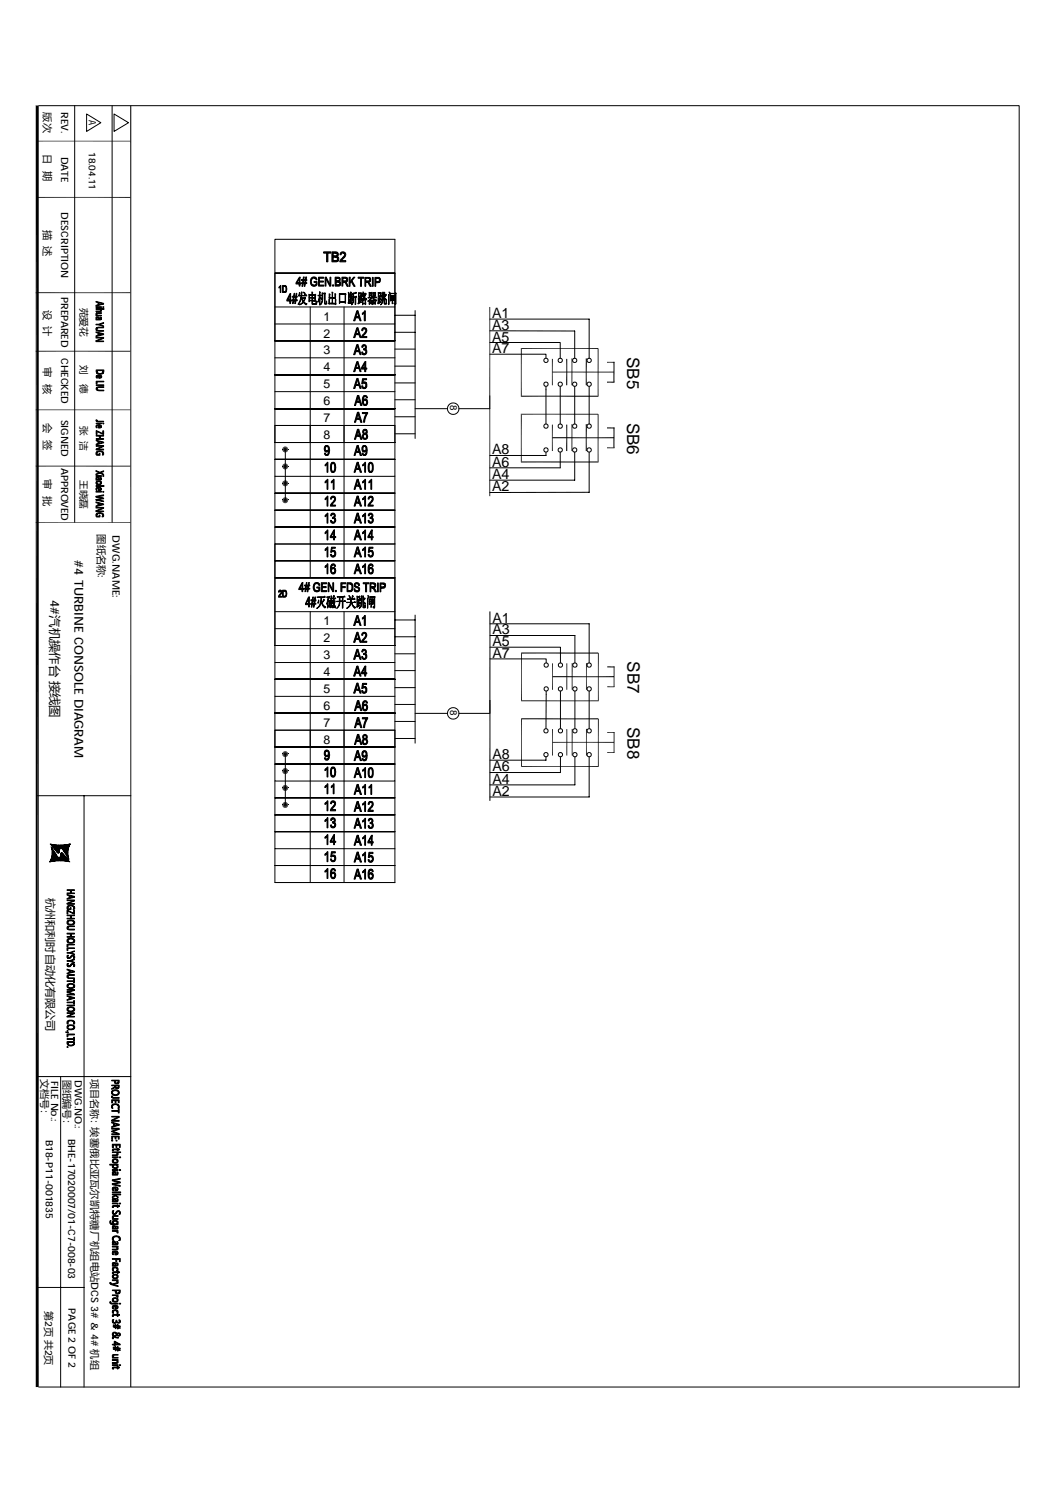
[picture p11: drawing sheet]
<svg xmlns="http://www.w3.org/2000/svg" width="210mm" height="297mm" viewBox="0 0 210 297" stroke-linecap="round" stroke-linejoin="round" font-family="sans-serif">
<defs><g id="words">
<g font-size="3.4">
<text x="124.8" y="71" transform="rotate(90 124.8 71)">SB5</text>
<text x="124.8" y="84.1" transform="rotate(90 124.8 84.1)">SB6</text>
<text x="124.8" y="131.6" transform="rotate(90 124.8 131.6)">SB7</text>
<text x="124.8" y="144.6" transform="rotate(90 124.8 144.6)">SB8</text>
</g>
<g font-size="2.8">
<text x="97.9" y="65.6">A3</text>
<text x="97.9" y="63.3">A1</text>
<text x="97.9" y="68">A5</text>
<text x="97.9" y="70.3">A7</text>
<text x="97.9" y="90.4">A8</text>
<text x="97.9" y="92.9">A6</text>
<text x="97.9" y="95.3">A4</text>
<text x="97.9" y="97.7">A2</text>
<text x="98" y="123.9">A1</text>
<text x="98" y="128.6">A5</text>
<text x="98" y="130.9">A7</text>
<text x="98" y="126.2">A3</text>
<text x="98" y="151">A8</text>
<text x="98" y="153.5">A6</text>
<text x="98" y="155.9">A4</text>
<text x="98" y="158.4">A2</text>
</g>
<g font-size="2.5">
<text x="64.3" y="63.8">1</text>
<text x="64.3" y="67.2">2</text>
<text x="64.3" y="70.5">3</text>
<text x="64.3" y="73.9">4</text>
<text x="64.3" y="77.2">5</text>
<text x="64.3" y="80.6">6</text>
<text x="64.3" y="84">7</text>
<text x="64.3" y="87.4">8</text>
<text x="14.8" y="111.4" transform="rotate(90 14.8 111.4)">#4 TURBINE CONSOLE DIAGRAM</text>
<text x="10" y="119.4" transform="rotate(90 10 119.4)">4#汽机操作台 接线图</text>
<text x="64.3" y="124.4">1</text>
<text x="64.3" y="127.7">2</text>
<text x="64.3" y="131.1">3</text>
<text x="64.3" y="134.5">4</text>
<text x="64.3" y="137.9">5</text>
<text x="64.3" y="141.2">6</text>
<text x="64.3" y="148">8</text>
<text x="64.3" y="144.6">7</text>
</g>
<text font-size="2.2" x="9.3" y="178.6" transform="rotate(90 9.3 178.6)">杭州和利时自动化有限公司</text>
<g font-size="2">
<text x="8.7" y="22.4" transform="rotate(90 8.7 22.4)">版次</text>
<text x="12.1" y="22.3" transform="rotate(90 12.1 22.3)">REV.</text>
<text x="17.7" y="23.9" transform="rotate(90 17.7 23.9)">A</text>
<text x="8.7" y="30.7" transform="rotate(90 8.7 30.7)">日 期</text>
<text x="12.1" y="31.1" transform="rotate(90 12.1 31.1)">DATE</text>
<text x="8.7" y="45.7" transform="rotate(90 8.7 45.7)">描 述</text>
<text x="12.1" y="42.2" transform="rotate(90 12.1 42.2)">DESCRIPTION</text>
<text x="12.1" y="59" transform="rotate(90 12.1 59)">PREPARED</text>
<text x="8.7" y="61.6" transform="rotate(90 8.7 61.6)">设 计</text>
<text x="12.1" y="71.2" transform="rotate(90 12.1 71.2)">CHECKED</text>
<text x="8.7" y="73.1" transform="rotate(90 8.7 73.1)">审 核</text>
<text x="12.1" y="83.5" transform="rotate(90 12.1 83.5)">SIGNED</text>
<text x="8.7" y="84.2" transform="rotate(90 8.7 84.2)">会 签</text>
<text x="8.7" y="95.4" transform="rotate(90 8.7 95.4)">审 批</text>
<text x="12.1" y="93" transform="rotate(90 12.1 93)">APPROVED</text>
<text x="19.5" y="106.3" transform="rotate(90 19.5 106.3)">图纸名称:</text>
<text x="22.4" y="106.5" transform="rotate(90 22.4 106.5)">DWG.NAME:</text>
<text x="8.2" y="214.7" transform="rotate(90 8.2 214.7)">文档号：</text>
<text x="10.2" y="215" transform="rotate(90 10.2 215)">FILE No.:</text>
<text x="12.7" y="214.8" transform="rotate(90 12.7 214.8)">图纸编号：</text>
<text x="14.9" y="215" transform="rotate(90 14.9 215)">DWG.NO.:</text>
<text x="18.2" y="214.7" transform="rotate(90 18.2 214.7)">项目名称：埃塞俄比亚瓦尔凯特糖厂机组电站DCS 3# &amp; 4# 机组</text>
<text x="9.1" y="226.7" transform="rotate(90 9.1 226.7)">B18-P11-001835</text>
<text x="13.5" y="226.6" transform="rotate(90 13.5 226.6)">BHE-17020007/01-C7-008-03</text>
<text x="9" y="260.8" transform="rotate(90 9 260.8)">第2页 共2页</text>
<text x="13.6" y="260.3" transform="rotate(90 13.6 260.3)">PAGE 2 OF 2</text>
</g>
<g font-size="1.9">
<text x="17.7" y="30.2" transform="rotate(90 17.7 30.2)">18.04.11</text>
<text x="16" y="61.2" transform="rotate(90 16 61.2)">苑爱花</text>
<text x="16" y="72.7" transform="rotate(90 16 72.7)">刘</text>
<text x="16" y="76.3" transform="rotate(90 16 76.3)">德</text>
<text x="89.6" y="80.6" transform="rotate(90 89.6 80.6)">8</text>
<text x="16" y="84.7" transform="rotate(90 16 84.7)">张 洁</text>
<text x="16" y="95.5" transform="rotate(90 16 95.5)">王晓磊</text>
<text x="89.6" y="141.3" transform="rotate(90 89.6 141.3)">8</text>
</g>
<text font-size=".8" x="12.2" y="169.8" transform="rotate(90 12.2 169.8)">auto</text>
<g font-size=".5">
<text x="11.5" y="168.1" transform="rotate(90 11.5 168.1)">hollilas</text>
<text x="13.1" y="168.1" transform="rotate(90 13.1 168.1)">pgqh</text>
</g>
<text font-size=".4" x="10.6" y="169.9" transform="rotate(90 10.6 169.9)">hollysys</text>
</g></defs>
<g fill="none" stroke="#000" stroke-width=".2">
<path d="M7.4 39.3h18.6M7.4 28.1h18.6M7.7 21h195.1v255h-195.1M14.9 21v82.9M17.2 22.7l2.9 1.7-2.9 1.7zM22.3 21v82.9M22.7 22.7l2.9 1.7-2.9 1.7zM7.1 58.2h18.9M54.7 54.3h23.9v33.7h-23.9zM54.7 54.3h23.9v13.5h-23.9zM54.7 54.3h23.9v-6.7h-23.9v6.7h23.9M7.1 69.9h18.9"/>
<path d="M54.7 74.6h23.9M54.7 61.1h23.9M54.7 64.5h23.9M54.7 71.2h23.9M54.7 77.9h23.9M61.7 61.1v53.9M68.5 61.1v53.9M78.6 62.7h4M78.6 66.1h4M78.6 69.5h4M78.6 72.8h4M78.6 76.2h4"/>
<path d="M78.6 79.5h4M82.6 61.8v25.4M97.5 68.1h14v3.1M97.5 70.5h11.1v.7M97.5 65.8l16.8 .1v5.3M97.5 63.5h19.7v7.7M97.5 61.1v37.6M103.6 69.3h15.4v9.6M103.7 69.2v9.7M108.6 76.9v7.4M109.9 74h12.3M109.9 71.4v5.3"/>
<path d="M111.5 76.9v7.4M113.8 71.3v5.4M114.3 76.9v7.4M117.2 76.9v7.4M7.1 81.5h18.9M7.1 92.7h18.9M54.7 81.3h23.9zM54.7 84.7h23.9v3.3h-23.9zM54.7 88h23.9v3.4h-23.9zM54.7 88h23.9zM54.7 91.4h23.9h-23.9v3.4h23.9v-3.4M54.7 94.8v3.3h23.9"/>
<path d="M54.7 98.1h23.9h-23.9v3.4M54.7 84.7h23.9M56.8 89.4v10.1M78.6 94.8v13.4M78.6 82.9h4M78.6 86.3h4M82.6 81.3h6.4M91.3 81.3h6.2M103.6 82.4h15.4v9.6M103.7 82.3v9.7M108.6 90v.6h-11.1M109.9 84.5v5.2"/>
<path d="M111.5 90v3.1h-14M113.8 84.4v5.3M114.3 90v5.5h-16.8M117.2 90v7.9l-19.7 .1M7.1 103.9h18.9M54.7 115h23.9v33.6h-23.9zM54.7 101.5h23.9h-23.9v3.3h23.9M54.7 104.8h23.9h-23.9v3.4h23.9M54.7 108.2v3.4h23.9M54.7 111.6h23.9h-23.9v3.4M54.7 115h23.9v13.4h-23.9zM54.7 101.5h23.9"/>
<path d="M54.7 115h23.9M78.6 108.2v6.8h-23.9M78.6 108.2h-23.9v6.8h23.9M54.7 135.2h23.9M54.7 121.7h23.9M54.7 125.1h23.9M54.7 131.8h23.9M54.7 138.5h23.9M61.7 121.7v53.9M68.5 121.7v53.9M78.6 123.3h4M78.6 126.7h4"/>
<path d="M78.6 130.1h4M78.6 133.4h4M78.6 136.8h4M82.6 122.4v25.5M97.5 128.8h14v3.1M97.5 131.1h11.2v.8M97.5 124.1h19.7v7.8M97.5 126.4h16.9v5.5M103.7 139.4h15.4M103.8 129.8v9.7M108.7 137.5l-.1 7.4M109.9 132v5.2"/>
<path d="M111.5 137.5v7.4M112.8 132v5.2M113.8 131.9v5.3M114.4 137.5v7.4M116.7 131.9v5.3M117.2 137.5v7.4M119 129.9v9.6M122.2 132.6v4M7.4 158.3h18.6M16.7 158.3v117.7M54.7 141.9h23.9zM54.7 145.3h23.9v3.3h-23.9z"/>
<path d="M54.7 148.6h23.9v3.4h-23.9zM54.7 148.6h23.9zM54.7 152h23.9h-23.9v3.4h23.9v-3.4M54.7 155.4v3.3h23.9M54.7 158.7h23.9h-23.9v3.4M54.7 145.3h23.9M56.8 150v10.1M78.6 155.4v20.2M78.6 143.5h4M78.6 140.2h4M78.6 146.9h4M82.6 141.9h6.4"/>
<path d="M91.3 141.9h6.2M103.7 152.5h15.4M103.8 142.9v9.7M108.6 150.6v.6h-11.1M109.9 145.1v5.2M109.9 147.7h12.3M111.5 150.6v3.1h-14M112.8 145.1v5.2M113.8 145v5.3M114.4 150.6v5.6h-16.9M116.7 145v5.3M117.2 150.6v8h-19.7"/>
<path d="M119 143v9.6M122.2 145.7v4M9.9 171.5h.1M9.9 171.4l.1 .1M10 171.3l.2 .1M10 171.3l.1 .1M10 167.9l1.7 1.8M10 171.2l.2 .2M10.1 167.9l1.7 1.7M10.1 171.1l.2 .3M10.1 171l.4 .4M10.1 171.1l.3 .3"/>
<path d="M10.2 168.5h.1M10.2 168l1.6 1.5M10.2 168.6l.2 .2M10.2 170.8l.5 .6M10.2 168.8l.4 .3M10.2 170.7l.7 .6M10.2 170.7l.6 .6M10.3 168l1.5 1.4M10.3 168.9l.5 .5M10.3 170.5l.8 .8M10.3 170.5l.7 .8M10.3 170.6l.7 .7"/>
<path d="M10.3 169l.7 .6M10.3 169.1l.8 .8M10.3 170.2l1.1 1.1M10.3 170.3l1 1M10.3 170.4l.9 .9M10.4 169.2l.9 1M10.4 169.3l1.9 2M10.4 169.4l1.8 1.9M10.4 169.5l1.7 1.8M10.4 169.6l1.6 1.7M10.4 169.7l1.5 1.6M10.4 169.8l1.4 1.5"/>
<path d="M10.4 169.9l1.3 1.4M10.4 170l1.2 1.3M10.4 170.1l1.1 1.2M10.4 168l1.4 1.4M10.4 168.5l1.3 1.2M10.5 168l1.3 1.3M10.6 171.4l-.4-.5 .5 .5M10.6 168l1.2 1.2M10.8 168l1 1.1M10.8 169l.8 .7M10.8 168.1l1.1 1M11 168.1l.9 .9"/>
<path d="M11 168.1l.9 .8M11.2 168.1l.7 .8M11.3 168.1l.7 .8M11.3 169.5l.2 .2M11.3 168.1l.8 .7-.6-.7M11.6 168.1l.7 .8M11.6 168.1l1.9 1.9M11.7 170.6l.7 .7M11.7 168.1l1.8 1.8M11.8 170.6l.7 .7M11.9 168.1l1.6 1.7M11.9 170.5l.7 .8"/>
<path d="M11.9 170.5l.8 .8M11.9 168.1l1.6 1.6M12 170.5l.8 .8M12 170.3l1 1M12 170.4l.9 .9M12 168.1l1.5 1.5M12.1 170l1.3 1.4M12.1 170.1l1.2 1.3M12.1 170.2l1.1 1.2M12.1 170.3l1 1M12.1 169.8l1.7 1.6M12.1 169.9l1.6 1.5"/>
<path d="M12.1 170l1.4 1.4M12.1 168.1l1.4 1.4M12.1 169.7l1.8 1.8M12.2 169.7l1.4 1.4M12.2 168.1l1.3 1.3M12.3 169.7l.9 .8M12.3 168.1l1.2 1.3M12.4 169.7l.3 .3M12.4 168.1l1.1 1.2M12.4 169l1.1 1.1M12.4 168.1l1.1 1.1M12.5 168.1l1 1"/>
<path d="M12.6 168.1l.9 .9M12.6 169.3l.9 .9M12.7 168.1l.9 .9M12.8 168.1l.8 .8M12.8 169.6l.7 .7M12.9 168.1l.7 .7M13 168.1l.6 .6M13 169.8l.6 .6M13 168l.6 .7M13.1 168l.6 .6M13.2 170.1l.4 .4M13.2 168l.5 .5"/>
<path d="M13.3 168l.4 .5M13.3 170.4l.3 .3M13.4 168l.4 .3-.4-.3M13.5 168l.3 .3M13.5 170.7l.2 .1M13.6 168l.2 .2M13.7 168l.1 .1M13.7 170.9h.1M13.8 168l.1 .1M13.8 167.9l.1 .1M13.9 167.9l.1 .1M14 167.9h.1"/>
<path d="M54.7 162.1h23.9h-23.9v3.4h23.9M54.7 165.5h23.9h-23.9v3.4h23.9M54.7 168.9v3.3h23.9M54.7 172.2h23.9h-23.9v3.4h23.9M54.7 162.1h23.9M7.4 214.2h18.6M12.1 214.2v61.8M7.4 256.1h9.3"/>
<circle cx="108.6" cy="76.4" r=".43"/>
<circle cx="108.6" cy="71.7" r=".43"/>
<circle cx="111.5" cy="71.7" r=".43"/>
<circle cx="111.5" cy="76.4" r=".43"/>
<circle cx="114.3" cy="76.4" r=".43"/>
<circle cx="114.3" cy="71.7" r=".43"/>
<circle cx="117.2" cy="71.7" r=".43"/>
<circle cx="117.2" cy="76.4" r=".43"/>
<circle cx="90.2" cy="81.3" r="1.15"/>
<circle cx="108.6" cy="89.5" r=".43"/>
<circle cx="108.6" cy="84.8" r=".43"/>
<circle cx="111.5" cy="89.5" r=".43"/>
<circle cx="111.5" cy="84.8" r=".43"/>
<circle cx="114.3" cy="89.5" r=".43"/>
<circle cx="114.3" cy="84.8" r=".43"/>
<circle cx="117.2" cy="89.5" r=".43"/>
<circle cx="117.2" cy="84.8" r=".43"/>
<circle cx="108.7" cy="137.1" r=".43"/>
<circle cx="108.7" cy="132.3" r=".43"/>
<circle cx="111.5" cy="132.3" r=".43"/>
<circle cx="111.5" cy="137.1" r=".43"/>
<circle cx="114.4" cy="137.1" r=".43"/>
<circle cx="114.4" cy="132.3" r=".43"/>
<circle cx="117.2" cy="137.1" r=".43"/>
<circle cx="117.2" cy="132.3" r=".43"/>
<circle cx="90.2" cy="141.9" r="1.15"/>
<circle cx="108.6" cy="150.1" r=".43"/>
<circle cx="108.6" cy="145.4" r=".43"/>
<circle cx="111.5" cy="150.1" r=".43"/>
<circle cx="111.5" cy="145.4" r=".43"/>
<circle cx="114.4" cy="150.1" r=".43"/>
<circle cx="114.4" cy="145.4" r=".43"/>
<circle cx="117.2" cy="150.1" r=".43"/>
<circle cx="117.2" cy="145.4" r=".43"/>
</g>
<g fill="#000" stroke="#000" stroke-width=".2">
<path d="M55.5 57.1h.3l-.3 .2z" fill-rule="evenodd"/>
<path d="M55.8 56.8h.1v1.4h-.1v-1.1h-.2z" fill-rule="evenodd"/>
<path d="M56.2 56.8h.6l.1 .1-.6 .1v1l.6 .1-.1 .1h-.6z" fill-rule="evenodd"/>
<path d="M56.6 57h.4l.1 .6-.2 .5-.6-.1h.4l.2-.2v-.6z" fill-rule="evenodd"/>
<path d="M57.7 58.4h.1l-.6 1.3h.8v.2h-.2v.5h-.1v-.5h-.6z" fill-rule="evenodd"/>
<path d="M57.8 58.4v1.3h-.6h.5v-.9z" fill-rule="evenodd"/>
<path d="M58.3 59.8h.4h-.3l-.1 .6h-.1z" fill-rule="evenodd"/>
<path d="M58.4 59.1h.4h-.3v.5h-.2z" fill-rule="evenodd"/>
<path d="M58.5 58.4h.1l-.1 .6h-.1z" fill-rule="evenodd"/>
<path d="M58.1 59h.7l.1-.6h.2l-.1 .6h.1v.1h-.1l-.1 .5h.2v.2h-.3v.6h-.2l.1-.6h-.6v-.2h.7v-.5h-.7z" fill-rule="evenodd"/>
<path d="M59.6 58.2l.1 .1-.1 .5h.4h-.6z" fill-rule="evenodd"/>
<path d="M59.6 55.1h.1l-.6 1.2h.8v.2h-.2v.4h-.2v-.4h-.6z" fill-rule="evenodd"/>
<path d="M59.7 55.1v1.2h-.6h.4v-.8z" fill-rule="evenodd"/>
<path d="M60 58.1l.2 .1-.2 .6h-.4h.3z" fill-rule="evenodd"/>
<path d="M60 59.3l.3 .6z" fill-rule="evenodd"/>
<path d="M59.9 58.9h.1v.2l-.2 .2z" fill-rule="evenodd"/>
<path d="M60.2 56.4h.4h-.3l-.1 .6h-.1z" fill-rule="evenodd"/>
<path d="M60.3 55.8h.4h-.3l-.1 .4h-.1z" fill-rule="evenodd"/>
<path d="M60.4 58.1l.3 .2v.4z" fill-rule="evenodd"/>
<path d="M60.4 55.1h.1v.5h-.2z" fill-rule="evenodd"/>
<path d="M59.8 59.3h.8l.1-.2 .1 .2h-.9l-.3 .9-.3 .4z" fill-rule="evenodd"/>
<path d="M60.6 59.3h.2l-.1 .3a.43 .43 0 0 0-.2 .5 .43 .43 0 0 0 .5 .3h.1a.39 .39 0 0 1-.4 .1 .39 .39 0 0 1-.3-.3l-.2-.1v-.2z" fill-rule="evenodd"/>
<path d="M59.4 58.8h1.4l.1-.2 .1 .3-1.5 .1z" fill-rule="evenodd"/>
<path d="M60 55.6h.7l.1-.5h.2l-.1 .5h.1v.2h-.1l-.1 .4h.2v.2h-.3v.6h-.2l.1-.6h-.6v-.2h.7v-.4h-.7z" fill-rule="evenodd"/>
<path d="M61.5 58.7h1.2h-1.1v.5h.6h-.7z" fill-rule="evenodd"/>
<path d="M61.5 58.5l.1 .2h1.2l-.1 .6h-1.1v.5h-.1v-.6h1.2v-.5h-1.2z" fill-rule="evenodd"/>
<path d="M62.1 59.8h.6h-.5v.6l.8 .1-.9 .1z" fill-rule="evenodd"/>
<path d="M62.1 59.3h.6h-.5v.5h-.1z" fill-rule="evenodd"/>
<path d="M62.1 58.1l.1 .1v.5h-.6h.5z" fill-rule="evenodd"/>
<path d="M62.1 58.7h.1v.5h-.6h.5z" fill-rule="evenodd"/>
<path d="M61.9 55.4l.4-.3 .6 .2h-.6l-.3 .4v.7l.2 .3 .3 .1h-.5l-.2-.2v-.9z" fill-rule="evenodd"/>
<path d="M61.5 59.8h1.2v-.5h-.6h.6l.1 .5h-1.2l-.1 .3z" fill-rule="evenodd"/>
<path d="M62.2 58.7h.5v-.2l.1 .2z" fill-rule="evenodd"/>
<path d="M62.1 59.8h.7l-.1 .2v-.2z" fill-rule="evenodd"/>
<path d="M62.3 60.4h.5l.1-.5 .1 .6z" fill-rule="evenodd"/>
<path d="M62.5 55.3h.4l.2 .4h-.2l-.2-.3z" fill-rule="evenodd"/>
<path d="M62.5 56h.6v.7l-.5 .3-.6-.2h.6l.3-.3v-.3h-.4z" fill-rule="evenodd"/>
<path d="M63.6 58l.2 .2-.1 .5z" fill-rule="evenodd"/>
<path d="M63.6 59.3l.1 1.1-.1 .3z" fill-rule="evenodd"/>
<path d="M63.6 58.8l.2 .4h-.1l-.5 .9z" fill-rule="evenodd"/>
<path d="M63.7 59.2l.2 .1 .1 .3z" fill-rule="evenodd"/>
<path d="M63.2 58.7h.7l.1 .1-.7 .1z" fill-rule="evenodd"/>
<path d="M64.1 58.4h.5h-.4v1.5l-.4 .7 .3-.8z" fill-rule="evenodd"/>
<path d="M64.1 58.2l.7 .2v2h-.2v-2h-.5z" fill-rule="evenodd"/>
<path d="M63.4 55.1h1v.3h-.9v.5h.8v.2h-.8v.6h.9v.2h-1z" fill-rule="evenodd"/>
<path d="M64.2 58.4l.4-.2 .2 .2z" fill-rule="evenodd"/>
<path d="M64.7 55.1h.2v1.8h-.2z" fill-rule="evenodd"/>
<path d="M64.9 55.1l.7 1.4v.4l-.7-1.4z" fill-rule="evenodd"/>
<path d="M64.9 59.9l.2 .5-.2 .1h-.3v-.1h.3z" fill-rule="evenodd"/>
<path d="M65.4 59.5l.2 .1-.1 .8h1.3v.2h-.1v-.2h-1.3z" fill-rule="evenodd"/>
<path d="M65.5 58.4l.2 .2-.1 .6h.6l-.8 .1z" fill-rule="evenodd"/>
<path d="M64.4 50.1h1.4v.3h-.6v1.7h-.2v-1.7h-.6z" fill-rule="evenodd"/>
<path d="M65.7 55.1h.1v1.8h-.2z" fill-rule="evenodd"/>
<path d="M66 58.1l.3 .1-.1 1h-.6h.5z" fill-rule="evenodd"/>
<path d="M66.1 59.3h.5h-.4v1.1h-.7h.6z" fill-rule="evenodd"/>
<path d="M66.2 56.7h.2v.2h-.2z" fill-rule="evenodd"/>
<path d="M65.4 59.3l1.2-.1v-.8l.2 .1v.8l-1.2 .1z" fill-rule="evenodd"/>
<path d="M66.7 59.5l.2 .2-.1 .7h-.6h.5z" fill-rule="evenodd"/>
<path d="M66 50.1h.9l.3 .2-.9 .1v.6h.8l.2 .2h-1v.6l1 .1-.1 .1-1.2 .1z" fill-rule="evenodd"/>
<path d="M66.1 59.3h.7v.1z" fill-rule="evenodd"/>
<path d="M66.6 50.4h.7v.3l-.2 .3h-.8h.5l.3-.2v-.3z" fill-rule="evenodd"/>
<path d="M66.7 55.1h.7l.2 .3h-.7v.5l.7 .1 .1 .1h-.8v.6l.8 .1-.2 .1h-.8z" fill-rule="evenodd"/>
<path d="M66.7 51.2l.7 .1-.1 .6-1-.1h.7l.1-.1v-.4z" fill-rule="evenodd"/>
<path d="M67.5 58.5l1.2 .1h-1.1v1.4z" fill-rule="evenodd"/>
<path d="M67.5 58.4l1.3 .1-.1 1.9v-.3h-1.2l1.2-.1v-1.4l-1.2-.1z" fill-rule="evenodd"/>
<path d="M67.2 55.4h.4v.6l-.7-.1 .6-.1v-.3z" fill-rule="evenodd"/>
<path d="M67.2 56.1h.5v.7l-.8-.1 .6-.1v-.4z" fill-rule="evenodd"/>
<path d="M67.8 50.3l.6-.2 .3 .2h-.6l-.2 .4h-.3z" fill-rule="evenodd"/>
<path d="M68.2 50.3h.5l.1 .4-.2 .4-.7 .7h.9v.3h-1.2v-.3l.6-.5a.54 .54 0 0 0 .1-1z" fill-rule="evenodd"/>
<path d="M68 55.1h.8l.3 .2-.9 .1v.6h.9l-.2 .1-.7 .1v.7h-.2z" fill-rule="evenodd"/>
<path d="M67.6 58.5l1.1-.1 .1 .1z" fill-rule="evenodd"/>
<path d="M68.5 56.2l.3-.1 .5 .9h-.3l-.3-.8z" fill-rule="evenodd"/>
<path d="M68.7 55.4h.4v.6h-.9l.8-.2v-.3z" fill-rule="evenodd"/>
<path d="M69.3 58.2l.2 .1-.1 2h-.1z" fill-rule="evenodd"/>
<path d="M69.5 58.4l.2 .3-.1 .2z" fill-rule="evenodd"/>
<path d="M69.7 59.3l.1 .1-.3 .6z" fill-rule="evenodd"/>
<path d="M69.5 55.1h.2l-.1 1.9h-.1z" fill-rule="evenodd"/>
<path d="M69.8 58.1l.1 .1-.1 .8z" fill-rule="evenodd"/>
<path d="M69.8 59.4l.1 .4v.3l-.1 .1z" fill-rule="evenodd"/>
<path d="M69.7 59.1a.49 .49 0 0 1 .4 .7l-.2-.5h-.2z" fill-rule="evenodd"/>
<path d="M70 55.9l.7 1.1h-.3l-.5-1z" fill-rule="evenodd"/>
<path d="M70.1 58.4l.1 .1-.3 .5z" fill-rule="evenodd"/>
<path d="M69.4 59h.6l.1-.1 .1 .2z" fill-rule="evenodd"/>
<path d="M70.3 58.3l.4 .1h-.3v.7z" fill-rule="evenodd"/>
<path d="M70.4 55.1h.2l-1 1.2v-.3z" fill-rule="evenodd"/>
<path d="M70.7 59.1h.1v1.4l-.1 .1z" fill-rule="evenodd"/>
<path d="M70.4 58.4l.4-.2 .2 .1z" fill-rule="evenodd"/>
<path d="M70.3 59.1h.5l.1-.2 .1 .2h-.6l-.1 1-.4 .5 .3-.6z" fill-rule="evenodd"/>
<path d="M71.3 59.3l.2 .2-.1 .7h.2l-.4 .3z" fill-rule="evenodd"/>
<path d="M71.3 58.4h.5h-.4v.6h.5h-.5l-.1 .2z" fill-rule="evenodd"/>
<path d="M71.3 58.2l.6 .2v.6h-.5h.4v-.6h-.5z" fill-rule="evenodd"/>
<path d="M71.5 59h.3h-.1v.5h.3h-.3v.6h.1l-.1 .1h-.3h.1z" fill-rule="evenodd"/>
<path d="M71.7 59.5l.1-.2 .2 .2z" fill-rule="evenodd"/>
<path d="M71.4 58.3l.4-.1 .1 .2z" fill-rule="evenodd"/>
<path d="M71.5 59l.4 .1z" fill-rule="evenodd"/>
<path d="M72 59.6h.1l-.3 .2z" fill-rule="evenodd"/>
<path d="M72.1 58.7l-.2 .5z" fill-rule="evenodd"/>
<path d="M72.1 58.5h.5h-.3l-.1 .2 .3 .5 .5 .3-.2 .1-.3-.3h-.2l.1-.2-.3-.4z" fill-rule="evenodd"/>
<path d="M72.2 58.1l.2 .1-.1 .2 .6 .1-.4 .6 .1-.6h-.5z" fill-rule="evenodd"/>
<path d="M72.2 59.4l.2-.1-.3 .4z" fill-rule="evenodd"/>
<path d="M71.2 55.1h1.2v.3h-.5v1.6h-.2l.1-1.6h-.6z" fill-rule="evenodd"/>
<path d="M72.1 59.7l.6-.2 .1 .2h-.6v.7z" fill-rule="evenodd"/>
<path d="M72.3 58.4h.3l.1-.1 .2 .2z" fill-rule="evenodd"/>
<path d="M72.6 59.7h.2v.9h-.2v-.2h-.5h.5z" fill-rule="evenodd"/>
<path d="M72.6 55.2h.9l.2 .1-.9 .1v.6h.9l-.4 .2h-.5v.8h-.2z" fill-rule="evenodd"/>
<path d="M73.2 59.9l.2-.1z" fill-rule="evenodd"/>
<path d="M73 56.2h.4l.5 .8h-.3l-.3-.7z" fill-rule="evenodd"/>
<path d="M73.4 59.8h.5h-.3v.5l.4 .1v.1l-.1-.1h-.5z" fill-rule="evenodd"/>
<path d="M73.4 58.2l.1 .1z" fill-rule="evenodd"/>
<path d="M73.2 55.4l.5-.1v.7h-.9l.6-.1 .1-.4z" fill-rule="evenodd"/>
<path d="M73.3 59.8l.6-.1 .1 .1v.6l-.4-.1h.3v-.5z" fill-rule="evenodd"/>
<path d="M73.4 58.3h.4l.1-.1 .1 .1h-.5v.4l.5 .1h-.5l-.1 .2z" fill-rule="evenodd"/>
<path d="M73.8 59.3h.2l-.3 .3-.3 .2z" fill-rule="evenodd"/>
<path d="M73.8 58.8l.2 .1-.2 .1z" fill-rule="evenodd"/>
<path d="M74 58.9l.1 .1-.2 .2z" fill-rule="evenodd"/>
<path d="M73.8 58.3h.2v.5l-.5-.1h.3z" fill-rule="evenodd"/>
<path d="M74.1 55.2h.2v1.8h-.2z" fill-rule="evenodd"/>
<path d="M74.1 59.7l.2 .1z" fill-rule="evenodd"/>
<path d="M74.2 58.3h.4h-.3v.4l.4 .1h-.4l-.1 .2z" fill-rule="evenodd"/>
<path d="M74.2 58.2l.1 .1z" fill-rule="evenodd"/>
<path d="M74.2 59.3l.4 .3 .4 .1-.2 .1h-.5v.5l-.1-.5h.4z" fill-rule="evenodd"/>
<path d="M73.9 59.2h.6l-.2-.3 .2 .1v.2z" fill-rule="evenodd"/>
<path d="M74.6 59.8h.1v.6h-.4l-.2 .2 .1-.3h.4z" fill-rule="evenodd"/>
<path d="M74.2 58.3h.4v-.1l.2 .1-.1 .5-.4-.1h.3v-.4z" fill-rule="evenodd"/>
<path d="M74.6 58.8l.1 .1-.1 .1z" fill-rule="evenodd"/>
<path d="M73.2 59.2h1.5l.1-.2 .1 .3z" fill-rule="evenodd"/>
<path d="M74.6 59.8l.2 .1z" fill-rule="evenodd"/>
<path d="M74.6 55.2h.8l.2 .2h-.8v.6l.8 .1-.8 .1v.8h-.2z" fill-rule="evenodd"/>
<path d="M75.2 59.3l.2 .1v.8h.2l-.4 .3z" fill-rule="evenodd"/>
<path d="M75.2 58.2l.7 .1-.1 .7-.4-.1h.3v-.5h-.4z" fill-rule="evenodd"/>
<path d="M75.3 59h.2l-.3 .1z" fill-rule="evenodd"/>
<path d="M75.3 58.4h.4h-.3v.5l.4 .1-.1 .1v-.1h-.4z" fill-rule="evenodd"/>
<path d="M75.5 59h.2h-.1v.5h.3h-.3v.6h.1l-.3 .1 .1-.1z" fill-rule="evenodd"/>
<path d="M75.1 55.4h.5v.7l-.8-.1h.5l.2-.1-.1-.4z" fill-rule="evenodd"/>
<path d="M75.4 58.3l.3-.1 .2 .1z" fill-rule="evenodd"/>
<path d="M75.6 59.5l.2-.1 .1 .1z" fill-rule="evenodd"/>
<path d="M75.9 58.7l.2 .2-.1 .3z" fill-rule="evenodd"/>
<path d="M75.8 59.6l.4-.1-.3 .3z" fill-rule="evenodd"/>
<path d="M76.2 58.1l.1 .1-.1 1.6-.1 .5-.4 .3 .3-.4 .2-.5z" fill-rule="evenodd"/>
<path d="M76.4 58.1l.2 .1v2.2l-.2-.1z" fill-rule="evenodd"/>
<path d="M76.5 59.4l.4 .1v.3z" fill-rule="evenodd"/>
<path d="M76.8 58.6l.1 .1-.3 .3z" fill-rule="evenodd"/>
<path d="M76.8 59.9l.1 .6h-.4v-.1h.3z" fill-rule="evenodd"/>
<path d="M77.3 58.6l.2 .1-.1 1.8-.1 .1z" fill-rule="evenodd"/>
<path d="M77.4 58.1l.2 .1v.4z" fill-rule="evenodd"/>
<path d="M77.7 59.7h.3h-.2l-.1 .2z" fill-rule="evenodd"/>
<path d="M77.7 59.3h.7h-.6v.3z" fill-rule="evenodd"/>
<path d="M77.7 58.8l.3 .1h-.2l-.1 .4z" fill-rule="evenodd"/>
<path d="M77.7 58.7l.8 .1v1l-.8-.1 .7-.1v-.3h-.7h.7v-.4z" fill-rule="evenodd"/>
<path d="M78 59.7h.4h-.3v.7h-.1z" fill-rule="evenodd"/>
<path d="M78 59.3l.1 .3z" fill-rule="evenodd"/>
<path d="M78 58.9h.4h-.3v.4z" fill-rule="evenodd"/>
<path d="M77.8 58.8h.6v-.1l.1 .1z" fill-rule="evenodd"/>
<path d="M77.9 58.4h.8v-.2l.1 .2z" fill-rule="evenodd"/>
<path d="M78.7 58.4h.1v2h-.2z" fill-rule="evenodd"/>
<path d="M19.1 61h1.1v.2h-1.1z" fill-rule="evenodd"/>
<path d="M19.1 62.3h.1l.1 .4-.2-.1z" fill-rule="evenodd"/>
<path d="M19.1 63.1h.1l.1 .4z" fill-rule="evenodd"/>
<path d="M19.2 74.7l.2 .5-.3-.1z" fill-rule="evenodd"/>
<path d="M19.2 63.1h.4v.4v-.3l-.4 .1z" fill-rule="evenodd"/>
<path d="M20 61.5v.2z" fill-rule="evenodd"/>
<path d="M19.1 63.5h.5v-.4l.2 .4 .3-.1v.2l-.2 .1h-.8z" fill-rule="evenodd"/>
<path d="M19.3 74.7l.4-.1 .1 .5 .3-.1v.2l-.5 .1v-.6h-.2l-.1 .3z" fill-rule="evenodd"/>
<path d="M19.1 61.9h.8l.2-.3 .1 .1-.2 .3h-.9z" fill-rule="evenodd"/>
<path d="M19.2 62.3l1-.1v.1h-.7l-.3 .2z" fill-rule="evenodd"/>
<path d="M19.1 62.7h1.1v.2h-1.1z" fill-rule="evenodd"/>
<path d="M19.9 63.1l.3 .1-.1 .4z" fill-rule="evenodd"/>
<path d="M19.8 74.6l.4 .2-.1 .4v-.4l-.3-.1z" fill-rule="evenodd"/>
<path d="M19.3 73.7l.1 .5 .2 .1h.6l.3-.4v.4l-.3 .2-.7-.1-.2-.1z" fill-rule="evenodd"/>
<path d="M19.1 60l1.5 .4v.1l-.9-.3-.2 .4v-.4l-.4-.1z" fill-rule="evenodd"/>
<path d="M19.1 60.7l.4-.1 .2-.4v.4l.9-.1-1.5 .4z" fill-rule="evenodd"/>
<path d="M19.6 64.6l.3-.1 .7 .3v.2z" fill-rule="evenodd"/>
<path d="M19.1 64.5h.5l1-.3v.1l-1 .3h-.5z" fill-rule="evenodd"/>
<path d="M19.3 65.2l1.3-.1v.1l-1.2 .1-.1 .2z" fill-rule="evenodd"/>
<path d="M19.1 65.3l.2-.1v.4l.1 .1 1.2 .1v.1l-1.3-.1-.2-.2z" fill-rule="evenodd"/>
<path d="M19.1 66l1.5 .4v.2l-.9-.3-.2 .4v-.4l-.4-.1z" fill-rule="evenodd"/>
<path d="M19.1 66.8l.4-.1 .2-.4v.4l.6-.2 .3 .1-1.5 .4z" fill-rule="evenodd"/>
<path d="M19.1 67.1h1.5v.2h-1.5z" fill-rule="evenodd"/>
<path d="M19.1 67.8l1.2-.5h.3l-1.2 .5z" fill-rule="evenodd"/>
<path d="M19.1 67.8h1.5v.2h-1.5z" fill-rule="evenodd"/>
<path d="M20.4 61l.3 .2h-.3z" fill-rule="evenodd"/>
<path d="M19.1 73.6h1.6v.4l-.2 .3v-.6h-1.2v.6z" fill-rule="evenodd"/>
<path d="M19.1 75.8h1.6v.2h-1.4v.4h-.2z" fill-rule="evenodd"/>
<path d="M19.1 76.6h1.6v.1h-1.6z" fill-rule="evenodd"/>
<path d="M19.3 77l1.4-.1v.2h-1.3l-.1 .3z" fill-rule="evenodd"/>
<path d="M19.2 77.1l.1-.1v.5l.2 .1h1.2v.2l-1.4-.1-.2-.2z" fill-rule="evenodd"/>
<path d="M19.1 61.4h1.6v.1l-.7 .1-.9-.1z" fill-rule="evenodd"/>
<path d="M59.6 60.6l.8-.5-.5 .4z" fill-rule="evenodd"/>
<path d="M65.4 60.4h1.3l-1.2 .1z" fill-rule="evenodd"/>
<path d="M67.5 60.1h1.2h-1.1l-.1 .3z" fill-rule="evenodd"/>
<path d="M69.3 60.3h.6l.1-.2 .1 .2-.7 .1z" fill-rule="evenodd"/>
<path d="M71 65.2h.2l-.4 1.2 .6 .2h-.6l-.2 .6h-.2z" fill-rule="evenodd"/>
<path d="M71.2 65.2l.6 2h-.2l-.2-.6-.6-.2h.6l-.3-1z" fill-rule="evenodd"/>
<path d="M71 61.8h.2l-.4 1.2 .6 .2h-.6l-.2 .6h-.2z" fill-rule="evenodd"/>
<path d="M71.2 61.8l.6 2h-.2l-.2-.6-.6-.2h.6l-.3-1z" fill-rule="evenodd"/>
<path d="M71 72h.2l-.4 1.1 .6 .2h-.6l-.2 .6h-.2z" fill-rule="evenodd"/>
<path d="M71.2 72l.6 1.9h-.2l-.2-.6-.6-.2h.6l-.3-.9z" fill-rule="evenodd"/>
<path d="M71 68.6h.2l-.4 1.2 .6 .2h-.6l-.2 .6h-.2z" fill-rule="evenodd"/>
<path d="M71.2 68.6l.6 2h-.2l-.2-.6-.6-.2h.6l-.3-1z" fill-rule="evenodd"/>
<path d="M71 75.3h.2l-.4 1.2 .6 .2h-.6l-.2 .6h-.2z" fill-rule="evenodd"/>
<path d="M71.2 75.3l.6 2h-.2l-.2-.6-.6-.2h.6l-.3-1z" fill-rule="evenodd"/>
<path d="M71.1 78.7h.3l-.4 1.1 .6 .2h-.7l-.2 .7h-.2z" fill-rule="evenodd"/>
<path d="M71.4 78.7l.6 2h-.2l-.2-.7-.6-.2h.5l-.3-.8z" fill-rule="evenodd"/>
<path d="M71.7 60.1h.3z" fill-rule="evenodd"/>
<path d="M72.1 68.8h.3l-.2 .3h-.2z" fill-rule="evenodd"/>
<path d="M72.1 60.4h.5h-.4l-.1 .2z" fill-rule="evenodd"/>
<path d="M72 70h.1l.1 .3 .3 .1h-.4z" fill-rule="evenodd"/>
<path d="M72 76.8l.1-.1 .3 .4h.5l-.3 .2h-.4z" fill-rule="evenodd"/>
<path d="M72.1 62.3h.4l-.4 .3z" fill-rule="evenodd"/>
<path d="M72.2 78.9h.4l-.3 .3v.4l.2 .1-.2 .4 .2 .4h.5l-.2 .2-.4-.1-.3-.3v-.9z" fill-rule="evenodd"/>
<path d="M72.3 69.4h.5l-.1 .1 .2 .1h-.6z" fill-rule="evenodd"/>
<path d="M72.1 68.7a.47 .47 0 0 1 .8 .2l-.1 .5h-.4l.3-.2v-.3z" fill-rule="evenodd"/>
<path d="M72.1 65.3a.47 .47 0 0 1 .8 .1h-.6l-.1 .4h-.2z" fill-rule="evenodd"/>
<path d="M72.2 76.1l.2-.1 .4 .1z" fill-rule="evenodd"/>
<path d="M72.3 78.8l.5-.1 .3 .4-.2 .1-.1-.3z" fill-rule="evenodd"/>
<path d="M72.5 61.9l.2-.1v2h-.2v-1.5h-.3z" fill-rule="evenodd"/>
<path d="M72.3 79.5l.5-.1 .2 .1-.5 .2-.2-.1z" fill-rule="evenodd"/>
<path d="M72.6 72h.2l-.7 1.2h.9v.2h-.2v.5h-.2v-.5h-.7z" fill-rule="evenodd"/>
<path d="M72.8 72v1.2h-.7h.5v-.9z" fill-rule="evenodd"/>
<path d="M72.5 65.4h.4l.1 .5-.8 1.1h.8v.2h-1.1l.1-.4 .8-1-.1-.2z" fill-rule="evenodd"/>
<path d="M72.5 69.6h.4l.1 .5-.1 .3-.6 .2-.2-.2h.5l.2-.3-.1-.4z" fill-rule="evenodd"/>
<path d="M72.5 76.2l.4-.1 .1 .3-.1 .7h-.4a.49 .49 0 0 0 .3-.4 .49 .49 0 0 0-.3-.5z" fill-rule="evenodd"/>
<path d="M72.1 75.3h.8v.3h-.6l-.1 .5h.7l-.9 .3z" fill-rule="evenodd"/>
<path d="M72.6 79.6h.5l.1 .5-.2 .4h-.4l.3-.3v-.4z" fill-rule="evenodd"/>
<path d="M73.4 60.4h.5h-.3l-.2 .2z" fill-rule="evenodd"/>
<path d="M74.6 60.4h.1l-.1 .2z" fill-rule="evenodd"/>
<path d="M75.6 60.1l.3-.1z" fill-rule="evenodd"/>
<path d="M78.4 60.4h.4l-.2 .2z" fill-rule="evenodd"/>
<path d="M19.1 94.6h1.1v.2h-1.1z" fill-rule="evenodd"/>
<path d="M19.1 96.6h1.6v.2h-1.6z" fill-rule="evenodd"/>
<path d="M19.1 97.8h1.1v.1h-1.1z" fill-rule="evenodd"/>
<path d="M19.1 84.2h1.1v.1h-1.1z" fill-rule="evenodd"/>
<path d="M19.1 95.1l.1-.1 .1 .4z" fill-rule="evenodd"/>
<path d="M19.1 83.6h.2v.2z" fill-rule="evenodd"/>
<path d="M19.1 84.7l.1-.1 .1 .5h-.1z" fill-rule="evenodd"/>
<path d="M19.1 97.1l.2 .5-.2-.2z" fill-rule="evenodd"/>
<path d="M19.2 95h.4v.4l-.1-.3-.3 .1z" fill-rule="evenodd"/>
<path d="M19.1 93.6l.8 .4-.2 .1-.6-.3z" fill-rule="evenodd"/>
<path d="M19.1 90l.2-.1v.5h.4v-.2h.2v.4h-.7z" fill-rule="evenodd"/>
<path d="M19.3 84.6l.4-.1 .1 .5 .3-.1v.2l-.5 .1v-.5h-.2l-.1 .2z" fill-rule="evenodd"/>
<path d="M19.1 95.4h.5v-.4l.2 .4 .3-.2-.1 .3h-.9z" fill-rule="evenodd"/>
<path d="M19.1 95.9l.4-.2 .6 .1-.1 .3-.2-.3-.5 .1-.1 .4z" fill-rule="evenodd"/>
<path d="M19.2 97.1l.5-.2v.6l.4-.2v.2l-.5 .1v-.5h-.2l-.2 .2z" fill-rule="evenodd"/>
<path d="M19.7 84.5l.5 .2v.3z" fill-rule="evenodd"/>
<path d="M19.9 95l.3 .1-.1 .4z" fill-rule="evenodd"/>
<path d="M19.2 96.1l.2 .2h.5l.2-.5 .1 .4-.6 .3-.4-.2z" fill-rule="evenodd"/>
<path d="M19.7 96.9l.5 .3-.1 .3-.1-.3-.3-.1z" fill-rule="evenodd"/>
<path d="M19.3 89.9l.4-.2h.5l.2 .2v.3l-.3-.3h-.5l-.3 .3z" fill-rule="evenodd"/>
<path d="M19.3 83.6l.1 .2h1.2v.1h-1.2h-.1z" fill-rule="evenodd"/>
<path d="M19.1 85.7l1.3 .6v-.6h.2v.7l-1.3-.6v.6h-.2z" fill-rule="evenodd"/>
<path d="M19.1 87.3h.7l.2-.5v.5h.6v.1h-1.5z" fill-rule="evenodd"/>
<path d="M19.1 86.6h1.5v.2h-.6l-.2 .5v-.5h-.7z" fill-rule="evenodd"/>
<path d="M19.1 87.6l1.5 .4v.1l-.9-.2-.2 .4v-.5l-.4-.1z" fill-rule="evenodd"/>
<path d="M19.1 88.3h.4l.2-.4v.3l.9-.1-1.5 .4z" fill-rule="evenodd"/>
<path d="M19.1 88.6h1.5v.2h-1.5z" fill-rule="evenodd"/>
<path d="M19.1 89.4l1.2-.6h.3l-1.1 .6z" fill-rule="evenodd"/>
<path d="M19.1 89.4h1.5v.1h-1.5z" fill-rule="evenodd"/>
<path d="M20.4 89.9l.2 .2v.4h-.2z" fill-rule="evenodd"/>
<path d="M19.9 94.1h.2l.5 .2v.2z" fill-rule="evenodd"/>
<path d="M19.1 94.3l1.5-.6v.1l-1.5 .7z" fill-rule="evenodd"/>
<path d="M19.1 99.4l1.5 .3v.1l-1.5-.3z" fill-rule="evenodd"/>
<path d="M19.1 98.7l1.5-.2v.1l-1.1 .2z" fill-rule="evenodd"/>
<path d="M19.1 98.7l1.5 .4v.1l-1.5-.3z" fill-rule="evenodd"/>
<path d="M19.1 99.4l1.2-.3 .3 .1-1.3 .3z" fill-rule="evenodd"/>
<path d="M20.4 84.2h.3v.1z" fill-rule="evenodd"/>
<path d="M20.5 94.6h.2l-.1 .2h-.2z" fill-rule="evenodd"/>
<path d="M20.4 97.8l.3 .1h-.2z" fill-rule="evenodd"/>
<path d="M64.6 88.8h.4l-.3 .3 .1 .5 .2 .1-.4-.1z" fill-rule="evenodd"/>
<path d="M64.6 90.2l.1-.1 .2 .4h.5l-.2 .1h-.4z" fill-rule="evenodd"/>
<path d="M64.7 92.4h.4l-.4 .3z" fill-rule="evenodd"/>
<path d="M64.7 95.8h.4l-.4 .3z" fill-rule="evenodd"/>
<path d="M64.7 99.2h.4l-.4 .2z" fill-rule="evenodd"/>
<path d="M64.6 88.8l.1-.1a.53 .53 0 0 1 .8 .4v1.1l-.1 .3h-.4l.2-.2 .2-.4v-.2l-.2-.1 .1-.5-.2-.3z" fill-rule="evenodd"/>
<path d="M64.6 89.7h.8a.39 .39 0 0 1-.4 .2 .39 .39 0 0 1-.4-.2z" fill-rule="evenodd"/>
<path d="M65.1 92h.1v2h-.1v-1.6h-.3z" fill-rule="evenodd"/>
<path d="M65.1 95.4h.1v2h-.1v-1.6l-.3-.1z" fill-rule="evenodd"/>
<path d="M65.1 98.7h.1v2h-.1v-1.5l-.3-.1z" fill-rule="evenodd"/>
<path d="M65.9 92.2h.4l-.3 .4v.8l.3 .4h-.4l-.1-.3z" fill-rule="evenodd"/>
<path d="M65.9 95.8h.4l-.4 .3z" fill-rule="evenodd"/>
<path d="M66 92.1a.5 .5 0 0 1 .5 0 .5 .5 0 0 1 .3 .4v.6l-.2 .7-.2 .2h-.4l-.1-.2h.4l.2-.3 .1-.8-.2-.5z" fill-rule="evenodd"/>
<path d="M65.9 98.9l.5-.2 .3 .2h-.5l-.2 .4h-.3z" fill-rule="evenodd"/>
<path d="M66.3 95.4h.2v2h-.2v-1.6l-.3-.1z" fill-rule="evenodd"/>
<path d="M66.3 98.9h.4l.1 .5-.8 1.1h.8v.2h-1.1l.2-.5 .4-.4a.49 .49 0 0 0 .3-.4 .49 .49 0 0 0-.3-.5z" fill-rule="evenodd"/>
<path d="M71 88.6h.2l-.3 1.2 .6 .2h-.7l-.1 .6h-.3z" fill-rule="evenodd"/>
<path d="M71.2 88.6l.7 2h-.2l-.2-.6-.6-.2h.5l-.2-.8z" fill-rule="evenodd"/>
<path d="M71 92h.2l-.3 1.2 .6 .2h-.7l-.1 .6h-.3z" fill-rule="evenodd"/>
<path d="M71.2 92l.7 2h-.2l-.2-.6-.6-.2h.5l-.2-.9z" fill-rule="evenodd"/>
<path d="M71 95.4h.2l-.3 1.1 .6 .2h-.7l-.1 .7h-.3z" fill-rule="evenodd"/>
<path d="M71.2 95.4l.7 2h-.2l-.2-.7-.6-.2h.5l-.2-.8z" fill-rule="evenodd"/>
<path d="M71 98.7h.2l-.3 1.2 .6 .2h-.7l-.1 .6h-.3z" fill-rule="evenodd"/>
<path d="M71.2 98.7l.7 2h-.2l-.2-.6-.6-.2h.5l-.2-.9z" fill-rule="evenodd"/>
<path d="M71.1 85.4h.3l-.4 1.2 .6 .2h-.7l-.2 .6h-.2z" fill-rule="evenodd"/>
<path d="M71.4 85.4l.6 2h-.2l-.2-.6-.6-.2h.5l-.3-.9z" fill-rule="evenodd"/>
<path d="M71.1 82h.3l-.4 1.2 .6 .2h-.7l-.2 .6h-.2z" fill-rule="evenodd"/>
<path d="M71.4 82l.6 2h-.2l-.2-.6-.6-.2h.5l-.3-.9z" fill-rule="evenodd"/>
<path d="M72.1 88.8h.4l-.3 .3 .1 .5 .2 .1-.4-.1-.1-.5z" fill-rule="evenodd"/>
<path d="M72.1 90.2l.1-.1 .2 .4h.5l-.3 .1h-.3z" fill-rule="evenodd"/>
<path d="M72.1 92.5l.5-.1-.4 .3z" fill-rule="evenodd"/>
<path d="M72.1 95.8h.5l-.4 .3z" fill-rule="evenodd"/>
<path d="M72.1 99.2h.5l-.4 .2z" fill-rule="evenodd"/>
<path d="M72.1 88.8l.2-.2h.4l.2 .3 .2 .8-.2 .8h-.4l.2-.2 .2-.4v-.2l-.2-.1 .1-.5-.2-.3z" fill-rule="evenodd"/>
<path d="M72.3 85.5l.5-.1 .2 .2h-.5l-.2 .2 .2 .4h.4v.1l.1 .1-.7 .2v.4l.3 .2h-.4l-.1-.2v-.4l.3-.3-.3-.4z" fill-rule="evenodd"/>
<path d="M72.1 89.7h.8a.39 .39 0 0 1-.4 .2 .39 .39 0 0 1-.4-.2z" fill-rule="evenodd"/>
<path d="M72.6 92h.1v2h-.1v-1.6h-.3z" fill-rule="evenodd"/>
<path d="M72.6 95.4h.1v2h-.1v-1.6l-.3-.1z" fill-rule="evenodd"/>
<path d="M72.6 98.7h.1v2h-.1v-1.5l-.3-.1z" fill-rule="evenodd"/>
<path d="M72.6 86.4h.4l.1 .2a.58 .58 0 0 1-.1 .6 .58 .58 0 0 1-.6 .2l-.2-.2h.6l.1-.3v-.3z" fill-rule="evenodd"/>
<path d="M72.6 85.6h.4v.6h-.4l.3-.2v-.2z" fill-rule="evenodd"/>
<path d="M72.1 82.1h1.1l-.5 1-.2 .9h-.2l.1-.5 .5-1.2h-.8z" fill-rule="evenodd"/>
<path d="M73.4 92.2h.3l-.3 .4v.9l.3 .3h-.3l-.1-.3z" fill-rule="evenodd"/>
<path d="M73.4 95.8h.4l-.4 .3z" fill-rule="evenodd"/>
<path d="M73.4 92.1a.5 .5 0 0 1 .6 0 .5 .5 0 0 1 .3 .4l-.1 1.2-.3 .3h-.4l-.1-.2h.4l.2-.3 .1-.8-.3-.5z" fill-rule="evenodd"/>
<path d="M73.4 98.9l.5-.2 .3 .2h-.5l-.3 .4h-.2z" fill-rule="evenodd"/>
<path d="M73.8 95.4h.2v2h-.2v-1.6l-.3-.1z" fill-rule="evenodd"/>
<path d="M73.7 98.9h.5l.1 .5-.8 1.1h.8v.2h-1.1l.2-.5 .6-.8v-.4z" fill-rule="evenodd"/>
<path d="M19.2 102.2l.1 .5h.4v-.2h.2v.4h-.7l-.1-.2z" fill-rule="evenodd"/>
<path d="M19.2 102.2l.4-.2h.5l.3 .2v.3l-.1-.3-.3-.1-.5 .1-.2 .3z" fill-rule="evenodd"/>
<path d="M19.1 99.9l1.5 .4v.1l-.9-.3-.2 .4v-.4l-.4-.1z" fill-rule="evenodd"/>
<path d="M19.1 100.7l.4-.2 .2-.4v.4l.6-.2 .3 .1-1.5 .4z" fill-rule="evenodd"/>
<path d="M19.1 101h1.5v.1h-1.5z" fill-rule="evenodd"/>
<path d="M19.1 101.6l1.2-.5h.3l-1.2 .6z" fill-rule="evenodd"/>
<path d="M19.1 101.6l1.5 .1v.1h-1.5z" fill-rule="evenodd"/>
<path d="M20.4 102.2l.2 .2v.4h-.3l.1-.1z" fill-rule="evenodd"/>
<path d="M55.5 117.5l.3-.1 .2 .1h-.3l-.2 .3h-.1z" fill-rule="evenodd"/>
<path d="M55.8 117.5h.2v.4l-.4 .7h.4v.2h-.6l.1-.3 .4-.6z" fill-rule="evenodd"/>
<path d="M56.2 117.4l.7 .1-.6 .1v1h.6l-.2 .2h-.5z" fill-rule="evenodd"/>
<path d="M56.6 117.6h.4l.1 .6-.2 .4h-.6h.4l.2-.2v-.6z" fill-rule="evenodd"/>
<path d="M60.1 115.9h.1l-.6 1.2h.9v.2h-.3v.4h-.1v-.4h-.7z" fill-rule="evenodd"/>
<path d="M60.2 115.9v1.2h-.6h.5v-.8z" fill-rule="evenodd"/>
<path d="M60.7 117.2h.5h-.3l-.1 .5h-.1z" fill-rule="evenodd"/>
<path d="M60.8 116.6h.5h-.3l-.1 .4h-.2z" fill-rule="evenodd"/>
<path d="M61 115.9h.1l-.1 .5h-.1z" fill-rule="evenodd"/>
<path d="M61.4 118.8h.2l-.7 1.3h.8v.2h-.1v.5h-.2v-.5h-.6z" fill-rule="evenodd"/>
<path d="M61.6 118.8v1.3h-.7h.5v-.9z" fill-rule="evenodd"/>
<path d="M60.6 116.4h.7l.1-.5h.2l-.1 .5h.1v.2h-.2l-.1 .4h.3v.2h-.3v.6l-.2-.1 .1-.5h-.6v-.2h.6l.1-.4h-.7z" fill-rule="evenodd"/>
<path d="M62.1 119.5h.4h-.3v.5h-.2z" fill-rule="evenodd"/>
<path d="M62.2 118.8h.2l-.1 .5h-.2z" fill-rule="evenodd"/>
<path d="M61.8 119.3h.8l.1-.5h.1l-.1 .5h.2v.2h-.2l-.1 .5h.3v.2h-.3l-.1 .6h-.1v-.6h-.6v-.2h.7v-.5h-.7z" fill-rule="evenodd"/>
<path d="M62.5 116.1l.4-.2h.3l.3 .2h-.6l-.4 .5 .1 .7 .4 .2h-.4l-.2-.2-.1-.6z" fill-rule="evenodd"/>
<path d="M63.4 119.4v.5l-.2 .1z" fill-rule="evenodd"/>
<path d="M63 116.1h.5l.1 .3-.1 .1-.2-.3z" fill-rule="evenodd"/>
<path d="M63 116.8h.6v.7l-.5 .3-.5-.3 .8-.1 .1-.4h-.5z" fill-rule="evenodd"/>
<path d="M63.8 119.5l.1 .2-.2 .8-.7 .6 .5-.6z" fill-rule="evenodd"/>
<path d="M63.8 118.8l.3 .1-.1 .7 .1 .4 .3 .5 .4 .3a.3 .3 0 0 1-.3 .1 .3 .3 0 0 1-.2-.3l-.5-1.1z" fill-rule="evenodd"/>
<path d="M64.4 119.2l.2 .2-.5 .5z" fill-rule="evenodd"/>
<path d="M63.1 118.8h1.4l.1-.2 .1 .2z" fill-rule="evenodd"/>
<path d="M64.7 102.6l.4-.1-.4 .3z" fill-rule="evenodd"/>
<path d="M64.7 105.9h.4l-.4 .3z" fill-rule="evenodd"/>
<path d="M64.7 109.2h.4l-.4 .3z" fill-rule="evenodd"/>
<path d="M64.7 112.6h.4l-.4 .3z" fill-rule="evenodd"/>
<path d="M63.9 115.9h1.1v.2h-.9v.6h.8v.2h-.8v.6h.9v.2h-1.1z" fill-rule="evenodd"/>
<path d="M65.1 119.8l-.1 .4z" fill-rule="evenodd"/>
<path d="M65.1 102.1h.1v2h-.1v-1.6h-.3z" fill-rule="evenodd"/>
<path d="M65.1 105.4h.1v2h-.1v-1.5h-.3z" fill-rule="evenodd"/>
<path d="M65.1 108.8h.1v2h-.1v-1.6h-.3z" fill-rule="evenodd"/>
<path d="M65.1 112.2h.1v2h-.1v-1.6h-.3z" fill-rule="evenodd"/>
<path d="M65.3 118.8h.1v.4l-.2 .4z" fill-rule="evenodd"/>
<path d="M65.3 115.9h.1v1.8h-.1z" fill-rule="evenodd"/>
<path d="M65.4 115.9l.8 1.4v.4l-.8-1.4z" fill-rule="evenodd"/>
<path d="M65.2 119.6l.3-.1 .1 .1h-.3v1h-.1z" fill-rule="evenodd"/>
<path d="M65.5 119.6h.1l-.1 1.2v-.2h-.3h.3z" fill-rule="evenodd"/>
<path d="M65 118.8h.5l.1-.2 .1 .2z" fill-rule="evenodd"/>
<path d="M65.8 119.2l.2 .1-.4 .7z" fill-rule="evenodd"/>
<path d="M65.9 118.5l.1 .2v.3z" fill-rule="evenodd"/>
<path d="M65.8 102.3h.5l-.3 .3h-.2z" fill-rule="evenodd"/>
<path d="M65.7 103.5h.3v.3l.3 .1h-.4z" fill-rule="evenodd"/>
<path d="M65.7 110.3h.3l.2 .3h.4a.5 .5 0 0 1-.5 .2 .5 .5 0 0 1-.4-.5z" fill-rule="evenodd"/>
<path d="M65.9 112.5l.4-.1-.3 .2-.1 .5h.2l-.1 .3v.5l.6 .1-.2 .2-.4-.1-.2-.3-.1-1z" fill-rule="evenodd"/>
<path d="M66 119.4l.2 .1-.5 1.1 .3 .1-.3 .2-.1-.1 .3-.8h-.3a.5 .5 0 0 0 .4-.6z" fill-rule="evenodd"/>
<path d="M66.2 102.9h.3l.1 .2-.5 .1z" fill-rule="evenodd"/>
<path d="M65.9 102.2l.2-.1h.4l.2 .4v.3l-.5 .1 .3-.1v-.3l-.2-.2z" fill-rule="evenodd"/>
<path d="M66 109.6l.4-.1 .2 .1z" fill-rule="evenodd"/>
<path d="M66 112.3a.49 .49 0 0 1 .8 .4h-.3l-.1-.3h-.4z" fill-rule="evenodd"/>
<path d="M66 113l.5-.1 .1 .2h-.7z" fill-rule="evenodd"/>
<path d="M66.4 119.1l.1 .2-.3 .7z" fill-rule="evenodd"/>
<path d="M66.4 118.5l.1 .1-.2 .4z" fill-rule="evenodd"/>
<path d="M66.2 115.9h.2v1.8h-.2z" fill-rule="evenodd"/>
<path d="M66.4 105.4h.1l-.6 1.4h.9v.2h-.3v.4h-.1v-.4h-.7z" fill-rule="evenodd"/>
<path d="M66.5 105.4v1.4h-.6h.5v-.9z" fill-rule="evenodd"/>
<path d="M66.5 119.5a.35 .35 0 0 1 .1 .4 .35 .35 0 0 1-.3 .2l-.1-.1 .3-.1z" fill-rule="evenodd"/>
<path d="M66.3 103.1h.4l.1 .5a.53 .53 0 0 1-.4 .5 .53 .53 0 0 1-.5-.2h.4l.3-.3-.1-.4z" fill-rule="evenodd"/>
<path d="M66.3 113.1h.3l.2 .1v.5l-.2 .3h-.3l.3-.3v-.3z" fill-rule="evenodd"/>
<path d="M66.3 109.7h.4l.1 .2-.2 .7h-.3l.3-.3-.1-.4z" fill-rule="evenodd"/>
<path d="M65.6 119h.9l.2-.1 .1 .2-1.1 .1z" fill-rule="evenodd"/>
<path d="M66 108.9h.7v.2h-.6l-.1 .5 .7 .1-.9 .2z" fill-rule="evenodd"/>
<path d="M66.7 117.5h.2v.2h-.2z" fill-rule="evenodd"/>
<path d="M67.5 119.7h.6h-.5l-.1 .7-.5 .7 .4-.6z" fill-rule="evenodd"/>
<path d="M67.5 118.8h.6h-.5v.8h-.1z" fill-rule="evenodd"/>
<path d="M67.5 119.7h.7v1.2l-.1 .1v-1.3z" fill-rule="evenodd"/>
<path d="M67.5 118.8h.7v.8h-.7h.6v-.8z" fill-rule="evenodd"/>
<path d="M67.1 118.7h1.3l.1-.1 .2 .2z" fill-rule="evenodd"/>
<path d="M67 119.6h1.5l.1-.1 .2 .2z" fill-rule="evenodd"/>
<path d="M67.8 115.9h1v.2h-.8v.6h.7v.2h-.7v.8h-.2z" fill-rule="evenodd"/>
<path d="M69.4 118.5l.3 .2v.4z" fill-rule="evenodd"/>
<path d="M69 115.9h.8l.2 .2h-.8v1.4h.8l-.2 .2h-.8z" fill-rule="evenodd"/>
<path d="M69.8 119.9h.1l-.3 .7-.6 .5 .5-.5z" fill-rule="evenodd"/>
<path d="M69.8 119.2h.1v.6h-.1z" fill-rule="evenodd"/>
<path d="M69.8 119.9h.2l.3 .6 .4 .3-.1 .2-.4-.4-.3-.7z" fill-rule="evenodd"/>
<path d="M69.6 116.1h.5v.2l.1 .7-.2 .5h-.8h.6l.2-.4v-.6l-.2-.3z" fill-rule="evenodd"/>
<path d="M70.1 118.5l.2 .1-.4 .6z" fill-rule="evenodd"/>
<path d="M69.1 119.2h1.3l.1-.2 .2 .2z" fill-rule="evenodd"/>
<path d="M69 119.8h1.5l.1-.1 .1 .2z" fill-rule="evenodd"/>
<path d="M70.4 117.2l.2-.1 .1 .3 .3 .1h-.5z" fill-rule="evenodd"/>
<path d="M71 119.7l.2 .1-.1 .8h.3l-.4 .2z" fill-rule="evenodd"/>
<path d="M70.5 116.1l.5-.2 .4 .2h-.4a.34 .34 0 0 0-.3 .4 .34 .34 0 0 0 .5 .2l.3 .3v.4l-.3 .4-.5-.1-.2-.2h.7l.2-.3-.9-.5z" fill-rule="evenodd"/>
<path d="M71 119.4h.2l-.2 .1z" fill-rule="evenodd"/>
<path d="M71 118.7h.5h-.4v.6l.5 .2-.6-.1z" fill-rule="evenodd"/>
<path d="M71 118.6l.6 .1v.7l-.5-.1h.4v-.6h-.5z" fill-rule="evenodd"/>
<path d="M71.2 119.4h.3l-.1 .5h.2h-.2v.6l.1 .1h-.4h.1z" fill-rule="evenodd"/>
<path d="M71 102.1h.2l-.3 1.2 .6 .2h-.7l-.1 .6h-.3z" fill-rule="evenodd"/>
<path d="M71.2 102.1l.7 2h-.2l-.2-.6-.6-.2h.5l-.2-.9z" fill-rule="evenodd"/>
<path d="M71 105.4h.2l-.3 1.2 .6 .2h-.7l-.1 .6h-.3z" fill-rule="evenodd"/>
<path d="M71.2 105.4l.7 2h-.2l-.2-.6-.6-.2h.5l-.2-.8z" fill-rule="evenodd"/>
<path d="M71 108.8h.2l-.3 1.2 .6 .2h-.7l-.1 .6h-.3z" fill-rule="evenodd"/>
<path d="M71.2 108.8l.7 2h-.2l-.2-.6-.6-.2h.5l-.2-.8z" fill-rule="evenodd"/>
<path d="M71 112.2h.2l-.3 1.2 .6 .2h-.7l-.1 .6h-.3z" fill-rule="evenodd"/>
<path d="M71.2 112.2l.7 2h-.2l-.2-.6-.6-.2h.5l-.2-.9z" fill-rule="evenodd"/>
<path d="M71 116.1h.4l.1 .3-.2 .1v-.3z" fill-rule="evenodd"/>
<path d="M71.4 119.9l.1-.2 .1 .2z" fill-rule="evenodd"/>
<path d="M71.1 118.7l.4-.1 .1 .1z" fill-rule="evenodd"/>
<path d="M71.6 119.1l.3 .3-.1 .2z" fill-rule="evenodd"/>
<path d="M71.5 120l.4-.1-.3 .4z" fill-rule="evenodd"/>
<path d="M71.9 118.5l.2 .1-.1 1.7-.2 .5-.3 .3 .4-.9z" fill-rule="evenodd"/>
<path d="M72.2 118.5l.1 .1v1.1l.1 .1h-.1l.1 1h-.2z" fill-rule="evenodd"/>
<path d="M72.1 102.6l.5-.1-.4 .3z" fill-rule="evenodd"/>
<path d="M72.1 105.9h.5l-.4 .3z" fill-rule="evenodd"/>
<path d="M72.1 109.3l.5-.1-.4 .3z" fill-rule="evenodd"/>
<path d="M72.1 112.7l.5-.1-.4 .3z" fill-rule="evenodd"/>
<path d="M72.3 119.8l.4 .2-.1 .2z" fill-rule="evenodd"/>
<path d="M72.5 119l.2 .1-.4 .3z" fill-rule="evenodd"/>
<path d="M72.6 102.1h.1v2h-.1v-1.6h-.3z" fill-rule="evenodd"/>
<path d="M72.6 105.4h.1v2h-.1v-1.5h-.3z" fill-rule="evenodd"/>
<path d="M72.6 108.8h.1v2h-.1v-1.6h-.3z" fill-rule="evenodd"/>
<path d="M72.6 112.2h.1v2h-.1v-1.6h-.3z" fill-rule="evenodd"/>
<path d="M73.1 118.9l.2 .2-.2 1.9z" fill-rule="evenodd"/>
<path d="M73.2 118.5l.2 .2v.3z" fill-rule="evenodd"/>
<path d="M72.3 115.9h1.1v.2h-.5v1.7h-.2v-1.7h-.4z" fill-rule="evenodd"/>
<path d="M73.3 102.3h.4l-.3 .3h-.1z" fill-rule="evenodd"/>
<path d="M73.4 119.7h.8h-.6v.3h-.2z" fill-rule="evenodd"/>
<path d="M73.4 119.2l.4 .1h-.2v.3l-.2 .1z" fill-rule="evenodd"/>
<path d="M73.4 119.2h.9l-.1 1.1v-.2h-.8l.8-.1v-.3h-.8l.8-.1v-.3z" fill-rule="evenodd"/>
<path d="M73.2 103.5h.2l.1 .3 .2 .1h-.3z" fill-rule="evenodd"/>
<path d="M73.2 110.3h.2l.3 .3h.4a.5 .5 0 0 1-.5 .2 .5 .5 0 0 1-.4-.5z" fill-rule="evenodd"/>
<path d="M73.3 112.5l.5-.1-.2 .1-.2 .6h.2l-.2 .3 .1 .5 .6 .1-.2 .2-.4-.1-.2-.3z" fill-rule="evenodd"/>
<path d="M73.7 102.9h.3l.1 .2-.5 .1z" fill-rule="evenodd"/>
<path d="M73.4 102.2l.5-.1 .2 .2 .1 .4-.2 .2h-.3h.2l.1-.4z" fill-rule="evenodd"/>
<path d="M73.5 109.6l.4-.1 .2 .1z" fill-rule="evenodd"/>
<path d="M73.4 112.3a.46 .46 0 0 1 .6-.1 .46 .46 0 0 1 .3 .5h-.3l-.1-.3z" fill-rule="evenodd"/>
<path d="M73.8 119.3h.4h-.3v.3z" fill-rule="evenodd"/>
<path d="M73.5 113l.5-.1 .1 .2h-.7z" fill-rule="evenodd"/>
<path d="M73.9 105.4h.1l-.6 1.4h.9v.2h-.3v.4h-.1v-.4h-.7z" fill-rule="evenodd"/>
<path d="M74 105.4v1.4h-.6h.5v-.9z" fill-rule="evenodd"/>
<path d="M73.7 103.1h.4a.55 .55 0 0 1 .1 .8 .55 .55 0 0 1-.8 0h.3a.41 .41 0 0 0 .4-.4 .41 .41 0 0 0-.4-.4z" fill-rule="evenodd"/>
<path d="M73.8 113.1h.3l.2 .1-.2 .8h-.3l.3-.3-.1-.4z" fill-rule="evenodd"/>
<path d="M73.7 109.7h.5l.1 .1v.5l-.2 .3h-.4l.4-.3-.1-.4z" fill-rule="evenodd"/>
<path d="M73.6 119.2l.6-.1 .1 .1z" fill-rule="evenodd"/>
<path d="M73.4 108.9h.8v.2h-.6l-.1 .5 .7 .1-.9 .2z" fill-rule="evenodd"/>
<path d="M73.6 115.9h.7l.4 .2h-.9v.6h.9l-.4 .3h-.5v.8h-.2z" fill-rule="evenodd"/>
<path d="M74 117h.5l.4 .8h-.3l-.3-.8z" fill-rule="evenodd"/>
<path d="M73.6 118.7l.9-.1 .1 .2-.9 .1z" fill-rule="evenodd"/>
<path d="M74.5 118.8h.1l-.1 2h-.2l.2-.1z" fill-rule="evenodd"/>
<path d="M74.3 116.1h.4v.6h-.9h.7v-.4z" fill-rule="evenodd"/>
<path d="M75.1 116h.2v1.8h-.2z" fill-rule="evenodd"/>
<path d="M75.6 116h.8l.2 .1-.8 .1v.6h.8l-.1 .2h-.7v.8h-.2z" fill-rule="evenodd"/>
<path d="M76.2 116.2h.5l-.1 .6h-.8l.7-.1v-.4z" fill-rule="evenodd"/>
<path d="M62 120.2h.4h-.3v.6h-.2z" fill-rule="evenodd"/>
<path d="M65.2 120.6h.3h-.2l-.1 .4z" fill-rule="evenodd"/>
<path d="M65.6 120h.3l-.2 .2z" fill-rule="evenodd"/>
<path d="M66 120.3l.1 .2v.4z" fill-rule="evenodd"/>
<path d="M65.7 120.7h.3z" fill-rule="evenodd"/>
<path d="M66.5 120.4l.2 .2v.4l-.1-.3h-.3h.3z" fill-rule="evenodd"/>
<path d="M66.5 120h.1l-.3 .7h.3l-.3 .2-.1-.2z" fill-rule="evenodd"/>
<path d="M71 125.8h.2l-.4 1.2 .6 .2h-.6l-.2 .6h-.2z" fill-rule="evenodd"/>
<path d="M71.2 125.8l.6 2h-.2l-.2-.6-.6-.2h.6l-.3-1z" fill-rule="evenodd"/>
<path d="M71 122.5h.2l-.4 1.1 .6 .3h-.6l-.2 .5h-.2z" fill-rule="evenodd"/>
<path d="M71.2 122.5l.6 1.9h-.2l-.2-.5-.6-.3h.6l-.3-.9z" fill-rule="evenodd"/>
<path d="M71 132.5h.2l-.4 1.2 .6 .2h-.6l-.2 .6h-.2z" fill-rule="evenodd"/>
<path d="M71.2 132.5l.6 2h-.2l-.2-.6-.6-.2h.6l-.3-1z" fill-rule="evenodd"/>
<path d="M71 129.2h.2l-.4 1.2 .6 .2h-.6l-.2 .6h-.2z" fill-rule="evenodd"/>
<path d="M71.2 129.2l.6 2h-.2l-.2-.6-.6-.2h.6l-.3-1z" fill-rule="evenodd"/>
<path d="M71 135.9h.2l-.4 1.2 .6 .2h-.6l-.2 .6h-.2z" fill-rule="evenodd"/>
<path d="M71.2 135.9l.6 2h-.2l-.2-.6-.6-.2h.6l-.3-1z" fill-rule="evenodd"/>
<path d="M71.1 139.4h.3l-.4 1.2 .6 .2h-.7l-.2 .6h-.2z" fill-rule="evenodd"/>
<path d="M71.4 139.4l.6 2h-.2l-.2-.6-.6-.2h.5l-.3-.9z" fill-rule="evenodd"/>
<path d="M71.4 120.5l.2-.1z" fill-rule="evenodd"/>
<path d="M72.1 129.4h.3l-.2 .1v.2h-.2z" fill-rule="evenodd"/>
<path d="M72 130.6h.1l.1 .3 .3 .1h-.4z" fill-rule="evenodd"/>
<path d="M72 137.4h.1l.2 .3h.6a.52 .52 0 0 1-.9-.1z" fill-rule="evenodd"/>
<path d="M72.1 122.9h.4l-.4 .3z" fill-rule="evenodd"/>
<path d="M72.2 139.6h.4l-.3 .3v.5h.2l-.2 .2 .1 .5 .6 .1-.3 .2-.4-.1-.2-.3v-.9z" fill-rule="evenodd"/>
<path d="M72.3 130h.5l.1 .2h-.6z" fill-rule="evenodd"/>
<path d="M72.2 129.2h.4l.2 .2 .1 .5-.1 .1h-.4l.3-.1v-.4l-.6-.1z" fill-rule="evenodd"/>
<path d="M72.1 126a.46 .46 0 0 1 .8 0h-.5l-.2 .2v.2h-.2z" fill-rule="evenodd"/>
<path d="M72.2 136.7l.1-.1 .5 .1z" fill-rule="evenodd"/>
<path d="M72.6 120.3l.1 .5-.4 .1-.1-.1 .4-.1z" fill-rule="evenodd"/>
<path d="M72.4 139.5a.47 .47 0 0 1 .5 0 .47 .47 0 0 1 .2 .4h-.2l-.2-.3h-.4z" fill-rule="evenodd"/>
<path d="M72.5 122.5h.2v1.9h-.2v-1.5h-.3z" fill-rule="evenodd"/>
<path d="M72.6 132.5h.2l-.7 1.3h.9v.3h-.2v.4h-.2v-.4h-.7z" fill-rule="evenodd"/>
<path d="M72.8 132.5v1.3h-.7h.5v-.8z" fill-rule="evenodd"/>
<path d="M72.5 126h.4a1.42 1.42 0 0 1-.7 1.5l.8 .1v.2h-1.1l.1-.3 .8-1.1-.1-.3z" fill-rule="evenodd"/>
<path d="M72.5 130.2h.4l.1 .6a.5 .5 0 0 1-.4 .4 .5 .5 0 0 1-.5-.2h.5l.2-.2-.1-.5z" fill-rule="evenodd"/>
<path d="M72.5 136.8h.4l.1 .2-.1 .7h-.4l.2-.1 .1-.3-.1-.4z" fill-rule="evenodd"/>
<path d="M72.1 136h.8v.2h-.6l-.1 .5 .7 .1-.9 .2z" fill-rule="evenodd"/>
<path d="M73.4 120.1h.4h-.2l-.2 .2z" fill-rule="evenodd"/>
<path d="M73.8 120.1h.4h-.3v.7h-.1z" fill-rule="evenodd"/>
<path d="M73.8 119.7l.1 .3z" fill-rule="evenodd"/>
<path d="M74.2 120.8h.3l-.1 .2z" fill-rule="evenodd"/>
<path d="M64.6 149.5l.4-.1-.3 .3v.4l.3 .2-.4 .1v-.2z" fill-rule="evenodd"/>
<path d="M64.6 150.8l.1-.1 .2 .3 .5 .1-.5 .1z" fill-rule="evenodd"/>
<path d="M64.7 153h.4l-.5 .3z" fill-rule="evenodd"/>
<path d="M64.6 156.4h.5l-.4 .3z" fill-rule="evenodd"/>
<path d="M64.7 159.8h.4l-.5 .2z" fill-rule="evenodd"/>
<path d="M64.8 149.3a.53 .53 0 0 1 .7 .4v1.2l-.1 .2-.4-.1 .2-.1 .1-.2 .1-.4h-.2l.1-.6-.2-.3h-.5z" fill-rule="evenodd"/>
<path d="M64.6 150.4l.8-.1-.3 .2h-.3z" fill-rule="evenodd"/>
<path d="M65.1 152.6h.1v2h-.1v-1.6h-.3z" fill-rule="evenodd"/>
<path d="M65.1 155.9h.1v2h-.1v-1.5h-.3z" fill-rule="evenodd"/>
<path d="M65.1 159.3h.1v2h-.1v-1.5h-.3z" fill-rule="evenodd"/>
<path d="M65.9 152.9l.4-.1h-.2l-.1 .4v.8l.3 .4h-.4l-.1-.2z" fill-rule="evenodd"/>
<path d="M66 156.4h.3l-.4 .3z" fill-rule="evenodd"/>
<path d="M66 152.6h.5l.2 .4 .1 1.1a.47 .47 0 0 1-.4 .5 .47 .47 0 0 1-.5-.2l.6-.1 .1-.4-.1-1-.6-.1z" fill-rule="evenodd"/>
<path d="M65.9 159.5l.5-.2 .3 .2h-.6l-.1 .4h-.3z" fill-rule="evenodd"/>
<path d="M66.3 155.9h.2v2h-.2v-1.5h-.3z" fill-rule="evenodd"/>
<path d="M66.3 159.5h.4l.1 .5-.8 1.1h.8v.2h-1.1l.2-.5 .6-.8v-.4z" fill-rule="evenodd"/>
<path d="M71 149.3h.2l-.3 1.2 .6 .2h-.7l-.1 .6h-.3z" fill-rule="evenodd"/>
<path d="M71.2 149.3l.7 2h-.2l-.2-.6-.6-.2h.5l-.2-.8z" fill-rule="evenodd"/>
<path d="M71 152.7h.2l-.3 1.2 .6 .2h-.7l-.1 .6h-.3z" fill-rule="evenodd"/>
<path d="M71.2 152.7l.7 2h-.2l-.2-.6-.6-.2h.5l-.2-.8z" fill-rule="evenodd"/>
<path d="M71 156.1h.2l-.3 1.2 .6 .2h-.7l-.1 .6h-.3z" fill-rule="evenodd"/>
<path d="M71.2 156.1l.7 2h-.2l-.2-.6-.6-.2h.5l-.2-.9z" fill-rule="evenodd"/>
<path d="M71 159.5h.2l-.3 1.1 .6 .3h-.7l-.1 .5h-.3z" fill-rule="evenodd"/>
<path d="M71.2 159.5l.7 1.9h-.2l-.2-.5-.6-.3h.5l-.2-.8z" fill-rule="evenodd"/>
<path d="M71.1 146.1h.3l-.4 1.2 .6 .2h-.7l-.2 .6h-.2z" fill-rule="evenodd"/>
<path d="M71.4 146.1l.6 2h-.2l-.2-.6-.6-.2h.5l-.3-.9z" fill-rule="evenodd"/>
<path d="M71.1 142.8h.3l-.4 1.1 .6 .3h-.7l-.2 .6h-.2z" fill-rule="evenodd"/>
<path d="M71.4 142.8l.6 2h-.2l-.2-.6-.6-.3h.5l-.3-.8z" fill-rule="evenodd"/>
<path d="M72.1 149.5h.4l-.3 .3v.4l.3 .2-.4 .1v-.1z" fill-rule="evenodd"/>
<path d="M72.1 150.9h.1l.2 .3h.5l-.3 .2-.3-.1z" fill-rule="evenodd"/>
<path d="M72.1 153.2l.5-.1-.4 .3z" fill-rule="evenodd"/>
<path d="M72.1 156.6l.5-.1-.4 .3z" fill-rule="evenodd"/>
<path d="M72.1 159.9h.5l-.4 .3z" fill-rule="evenodd"/>
<path d="M72.1 149.5a.51 .51 0 0 1 .6-.1 .51 .51 0 0 1 .3 .4l-.1 1.3v.1h-.4l.3-.2 .1-.3v-.3h-.2l.1-.6-.2-.3z" fill-rule="evenodd"/>
<path d="M72.2 146.3a.45 .45 0 0 1 .8 0h-.5l-.2 .2 .1 .4 .5 .1v.1h.1l-.6 .1-.1 .5 .3 .2-.4 .1-.1-.6 .3-.3-.2-.3z" fill-rule="evenodd"/>
<path d="M72.3 140.2l.5-.1 .2 .2-.7 .1z" fill-rule="evenodd"/>
<path d="M72.1 150.5l.8-.1-.3 .3z" fill-rule="evenodd"/>
<path d="M72.6 152.7h.1v2h-.1v-1.6h-.3z" fill-rule="evenodd"/>
<path d="M72.6 156.1h.1v2h-.1v-1.6h-.3z" fill-rule="evenodd"/>
<path d="M72.6 159.5h.1v1.9h-.1v-1.5h-.3z" fill-rule="evenodd"/>
<path d="M72.6 140.3h.4l.1 .1-.1 .8h-.4l.3-.3v-.4z" fill-rule="evenodd"/>
<path d="M72.6 147.1h.4l.1 .2a.59 .59 0 0 1-.4 .9l-.5-.2 .7-.2v-.4z" fill-rule="evenodd"/>
<path d="M72.6 146.3l.4 .1 .1 .4-.2 .2h-.3l.3-.2-.1-.4z" fill-rule="evenodd"/>
<path d="M72.1 142.8h1.1l-.5 1.1-.2 .9h-.2l.1-.6 .5-1.2h-.8z" fill-rule="evenodd"/>
<path d="M73.4 152.9h.3l-.3 .4v.9l.3 .3h-.3l-.1-.2z" fill-rule="evenodd"/>
<path d="M73.4 156.5h.4l-.4 .3z" fill-rule="evenodd"/>
<path d="M73.4 152.8h.6l.3 .4v1l-.3 .5h-.4l-.2-.2h.5l.2-.5-.1-.9z" fill-rule="evenodd"/>
<path d="M73.4 159.6l.6-.1 .2 .1-.6 .1-.2 .3h-.2z" fill-rule="evenodd"/>
<path d="M73.8 156.1h.2v2h-.2v-1.6h-.3z" fill-rule="evenodd"/>
<path d="M73.7 159.6h.5l.1 .6-.8 1h.8v.2h-1.1l.1-.3 .7-.9v-.4z" fill-rule="evenodd"/>
<path d="M13.3 177.7h.7l.2-.5v.5h.6v.1h-1.5z" fill-rule="evenodd"/>
<path d="M13.3 177h1.5v.2h-.6l-.2 .5v-.5h-.7z" fill-rule="evenodd"/>
<path d="M13.3 178l1.5 .3v.2l-.9-.2-.1 .3v-.4l-.5-.1z" fill-rule="evenodd"/>
<path d="M13.3 178.8l.5-.2 .1-.3v.3l.6-.2 .3 .1-1.5 .4z" fill-rule="evenodd"/>
<path d="M13.3 179.1h1.5v.1h-1.5z" fill-rule="evenodd"/>
<path d="M13.3 179.7l1.2-.5h.3l-1.2 .6z" fill-rule="evenodd"/>
<path d="M13.3 179.7l1.5 .1v.1h-1.5z" fill-rule="evenodd"/>
<path d="M64.6 163.2l.5-.1-.4 .3z" fill-rule="evenodd"/>
<path d="M64.6 166.6l.5-.1-.4 .3z" fill-rule="evenodd"/>
<path d="M64.6 169.9h.5l-.4 .3z" fill-rule="evenodd"/>
<path d="M64.6 173.3l.5-.1-.4 .3z" fill-rule="evenodd"/>
<path d="M65.1 162.7h.1v2h-.1v-1.6h-.3z" fill-rule="evenodd"/>
<path d="M65.1 166.1h.1v1.9h-.1v-1.5h-.3z" fill-rule="evenodd"/>
<path d="M65.1 169.4h.1v2h-.1v-1.5l-.3-.1z" fill-rule="evenodd"/>
<path d="M65.1 172.8h.1v2h-.1v-1.6h-.3z" fill-rule="evenodd"/>
<path d="M65.8 162.9h.5l-.3 .1v.3l-.2-.1z" fill-rule="evenodd"/>
<path d="M65.7 164.2l.3-.1v.3l.3 .1h-.4z" fill-rule="evenodd"/>
<path d="M65.7 170.9h.3l.2 .4h.4l-.5 .1-.3-.2z" fill-rule="evenodd"/>
<path d="M65.9 173h.4l-.3 .2-.1 .6h.2l-.1 .2v.5l.6 .1-.2 .2-.4-.1-.2-.3-.1-.9z" fill-rule="evenodd"/>
<path d="M66.2 163.5l.4 .2h-.5z" fill-rule="evenodd"/>
<path d="M66 162.8a.5 .5 0 0 1 .7 .3l-.2 .5-.3-.1 .3-.1v-.3l-.2-.2h-.4z" fill-rule="evenodd"/>
<path d="M66 170.2l.5-.1 .1 .2z" fill-rule="evenodd"/>
<path d="M66 173a.45 .45 0 0 1 .5-.2 .45 .45 0 0 1 .3 .5h-.3l-.1-.3z" fill-rule="evenodd"/>
<path d="M66 173.6l.5-.1 .1 .2-.7 .1z" fill-rule="evenodd"/>
<path d="M66.4 166.1h.1l-.6 1.3h.9v.2h-.3v.4h-.1v-.4h-.7z" fill-rule="evenodd"/>
<path d="M66.5 166.1v1.3h-.6h.5v-1z" fill-rule="evenodd"/>
<path d="M66.3 163.7h.3l.2 .5-.2 .4-.5 .1-.2-.2h.5l.2-.3-.1-.4z" fill-rule="evenodd"/>
<path d="M66.3 173.7h.3l.2 .1-.2 .8h-.3l.3-.3-.1-.4z" fill-rule="evenodd"/>
<path d="M66.3 170.3h.4l.1 .2v.4l-.2 .4h-.3l.3-.4-.1-.5z" fill-rule="evenodd"/>
<path d="M66 169.4h.7v.3h-.6l-.1 .5 .7 .1-.9 .2z" fill-rule="evenodd"/>
<path d="M71 162.8h.2l-.3 1.2 .6 .2h-.7l-.1 .6h-.3z" fill-rule="evenodd"/>
<path d="M71.2 162.8l.7 2h-.2l-.2-.6-.6-.2h.5l-.2-.9z" fill-rule="evenodd"/>
<path d="M71 166.2h.2l-.3 1.2 .6 .2h-.7l-.1 .6h-.3z" fill-rule="evenodd"/>
<path d="M71.2 166.2l.7 2h-.2l-.2-.6-.6-.2h.5l-.2-.9z" fill-rule="evenodd"/>
<path d="M71 169.5h.2l-.3 1.2 .6 .2h-.7l-.1 .6h-.3z" fill-rule="evenodd"/>
<path d="M71.2 169.5l.7 2h-.2l-.2-.6-.6-.2h.5l-.2-.8z" fill-rule="evenodd"/>
<path d="M71 172.9h.2l-.3 1.2 .6 .2h-.7l-.1 .6h-.3z" fill-rule="evenodd"/>
<path d="M71.2 172.9l.7 2h-.2l-.2-.6-.6-.2h.5l-.2-.8z" fill-rule="evenodd"/>
<path d="M72.2 163.3h.4l-.5 .3z" fill-rule="evenodd"/>
<path d="M72.1 166.7l.5-.1-.4 .3z" fill-rule="evenodd"/>
<path d="M72.1 170h.5l-.4 .3z" fill-rule="evenodd"/>
<path d="M72.2 173.3h.4l-.5 .3z" fill-rule="evenodd"/>
<path d="M72.6 162.8h.1v2h-.1v-1.5l-.3-.1z" fill-rule="evenodd"/>
<path d="M72.6 166.2h.1v2h-.1v-1.6h-.3z" fill-rule="evenodd"/>
<path d="M72.6 169.5h.1v2h-.1v-1.5h-.3z" fill-rule="evenodd"/>
<path d="M72.6 172.9h.1v2h-.1v-1.6h-.3z" fill-rule="evenodd"/>
<path d="M73.4 163h.3l-.2 .1-.1 .3-.1-.1z" fill-rule="evenodd"/>
<path d="M73.2 164.3l.2-.1 .1 .3 .2 .1-.3 .1z" fill-rule="evenodd"/>
<path d="M73.2 171h.2l.2 .4h.5l-.5 .2-.3-.2z" fill-rule="evenodd"/>
<path d="M73.4 173.1h.4l-.4 .4v.4h.2l-.2 .2 .1 .5 .6 .1a.51 .51 0 0 1-.6 .2 .51 .51 0 0 1-.3-.6v-.7z" fill-rule="evenodd"/>
<path d="M73.7 163.6l.4 .2-.5 .1z" fill-rule="evenodd"/>
<path d="M73.4 162.9a.49 .49 0 0 1 .8 .3l-.2 .5-.3-.1 .3-.1v-.3l-.2-.2z" fill-rule="evenodd"/>
<path d="M73.5 170.3l.4-.1 .2 .2z" fill-rule="evenodd"/>
<path d="M73.4 173l.6-.1 .3 .5h-.3l-.1-.3z" fill-rule="evenodd"/>
<path d="M73.5 173.7l.3-.1 .3 .2-.7 .1z" fill-rule="evenodd"/>
<path d="M73.9 166.2h.1l-.6 1.3h.9v.2h-.3v.5h-.1v-.5h-.7v-.2z" fill-rule="evenodd"/>
<path d="M74 166.2v1.3h-.6h.5v-.9z" fill-rule="evenodd"/>
<path d="M73.7 163.8l.5 .1a.66 .66 0 0 1-.3 .9l-.5-.1 .3-.1a.41 .41 0 0 0 .4-.4 .41 .41 0 0 0-.4-.4z" fill-rule="evenodd"/>
<path d="M73.8 173.8h.3l.2 .2-.2 .7h-.3l.3-.3-.1-.4z" fill-rule="evenodd"/>
<path d="M73.7 170.4l.5 .1 .1 .5-.2 .4h-.4l.3-.1 .1-.2-.1-.6z" fill-rule="evenodd"/>
<path d="M73.4 169.6h.8v.2h-.6l-.1 .5 .7 .1-.9 .2z" fill-rule="evenodd"/>
<path d="M13.4 190.1h.2l-.1 .6-.2-.2z" fill-rule="evenodd"/>
<path d="M13.4 191.7h.2l-.1 .6-.2-.2z" fill-rule="evenodd"/>
<path d="M13.4 180.4l.1-.1v.5h.5v-.2h.1v.4h-.6l-.2-.2z" fill-rule="evenodd"/>
<path d="M13.5 180.2l.9-.1 .3 .2v.3l-.4-.4-.6 .1-.2 .3z" fill-rule="evenodd"/>
<path d="M13.4 183.3l.1-.1v.5l.2 .1 .7 .1 .3-.4v.4l-.5 .2-.6-.1-.3-.3z" fill-rule="evenodd"/>
<path d="M13.4 186.9l.1-.1v.5l.2 .2h.8l.2-.3v.3l-.3 .1h-.8l-.3-.2z" fill-rule="evenodd"/>
<path d="M13.5 190.4v.1l.3 .1 .4-.5h.4l.1 .3a.33 .33 0 0 0-.4-.2 .33 .33 0 0 0-.2 .4l-.6 .1z" fill-rule="evenodd"/>
<path d="M13.5 192l.1 .2h.2l.5-.5 .4 .1v.3l-.1-.2-.2-.1-.6 .5h-.3z" fill-rule="evenodd"/>
<path d="M13.5 195.8v.5l.2 .2h.7l.3-.3v.3l-.4 .2-.8-.2-.2-.2z" fill-rule="evenodd"/>
<path d="M13.3 181.1l1.3 .6v-.6h.2v.8l-1.3-.6v.5h-.2z" fill-rule="evenodd"/>
<path d="M13.3 182.7h.7l.2-.5v.5h.6v.1h-1.5z" fill-rule="evenodd"/>
<path d="M13.3 182.1h1.5v.1h-.6l-.2 .5v-.5h-.7z" fill-rule="evenodd"/>
<path d="M13.5 184.3l1.3-.1v.1l-1.2 .1-.1 .2z" fill-rule="evenodd"/>
<path d="M13.4 184.4l.1-.1 .1 .6h1.2v.1h-1.2l-.3-.2z" fill-rule="evenodd"/>
<path d="M13.3 186.3h.7l.2-.5v.5h.6v.2h-1.5z" fill-rule="evenodd"/>
<path d="M13.3 185.7h1.5v.1h-.6l-.2 .5v-.5h-.7z" fill-rule="evenodd"/>
<path d="M13.3 187.9h1.5v.1h-1.3v.4h-.2z" fill-rule="evenodd"/>
<path d="M13.3 188.6h1.5v.1h-1.3v.4h-.2z" fill-rule="evenodd"/>
<path d="M13.9 189.6h.2l.7 .2v.2z" fill-rule="evenodd"/>
<path d="M13.3 189.5h.6l.9-.3v.1l-.9 .3h-.6z" fill-rule="evenodd"/>
<path d="M13.9 191.2h.3l.6 .3v.1z" fill-rule="evenodd"/>
<path d="M13.3 191.1h.6l.9-.3v.2l-.7 .2h-.8z" fill-rule="evenodd"/>
<path d="M13.3 192.8l1.5 .4v.2l-.9-.3-.1 .4v-.4l-.5-.1z" fill-rule="evenodd"/>
<path d="M13.3 193.6l.5-.1 .1-.4v.3l.7-.1 .2 .1-1.5 .3z" fill-rule="evenodd"/>
<path d="M13.5 194l1.3-.1v.1h-1.1l-.2 .3z" fill-rule="evenodd"/>
<path d="M13.3 194.1l.2-.1 .1 .5h1.2v.2l-1.3-.1-.2-.1z" fill-rule="evenodd"/>
<path d="M13.3 195.1h1.3v-.3h.2v.8h-.2v-.3h-1.3z" fill-rule="evenodd"/>
<path d="M13.3 196.9h1.5v.1h-1.5z" fill-rule="evenodd"/>
<path d="M13.3 197.3l1.2-.3h.3l-1.1 .4z" fill-rule="evenodd"/>
<path d="M13.3 197.3l1.5 .5v.1z" fill-rule="evenodd"/>
<path d="M13.3 197.8h1.3l.2 .1h-1.5z" fill-rule="evenodd"/>
<path d="M13.3 198.1l1.5 .4v.1l-.9-.2-.1 .4v-.5l-.5-.1z" fill-rule="evenodd"/>
<path d="M13.3 198.9l.5-.1 .1-.4v.3l.9-.1-1.5 .4z" fill-rule="evenodd"/>
<path d="M13.3 199.4h1.3v-.3h.2v.7h-.2v-.3h-1.3z" fill-rule="evenodd"/>
<path d="M14.7 180.3l.2 .5-.3 .1z" fill-rule="evenodd"/>
<path d="M13.5 183.2l.7-.2a.5 .5 0 0 1 .6 .3 .5 .5 0 0 1-.1 .6l-.1-.6-.8-.1-.3 .3z" fill-rule="evenodd"/>
<path d="M13.5 186.8l.8-.1a.51 .51 0 0 1 .5 .3 .51 .51 0 0 1-.1 .5l-.1-.6-.8-.1-.3 .4z" fill-rule="evenodd"/>
<path d="M14.7 190.1l.2 .2-.1 .4h-.2z" fill-rule="evenodd"/>
<path d="M14.7 191.8l.2 .1-.1 .4h-.2z" fill-rule="evenodd"/>
<path d="M13.5 195.8l.9-.1 .4 .2 .1 .4-.2 .2v-.4l-.4-.3-.6 .1-.2 .3z" fill-rule="evenodd"/>
<path d="M13.3 205h.2v.2h-.2z" fill-rule="evenodd"/>
<path d="M13.3 208.3h.2v.1h-.2z" fill-rule="evenodd"/>
<path d="M13.4 203.2l.1-.1 .1 .6h-.3z" fill-rule="evenodd"/>
<path d="M13.1 205.3l.5 .1v.1z" fill-rule="evenodd"/>
<path d="M13.4 200.6l.1-.1v.4l.2 .2 .7 .1 .3-.4v.4l-.3 .1-.8-.1-.3-.2z" fill-rule="evenodd"/>
<path d="M13.5 203.1l.3-.1h.6l.3 .1v.4l-.1-.3-.3-.1-.7 .1-.1 .3z" fill-rule="evenodd"/>
<path d="M13.5 204v.5l.2 .2h.7l.3-.3v.3l-.4 .2-.8-.2-.2-.2z" fill-rule="evenodd"/>
<path d="M13.5 207.4v.3l.3 .2h.6l.2-.4 .1 .4-.4 .2h-.5l-.3-.2z" fill-rule="evenodd"/>
<path d="M13.3 200h1.5v.1h-1.5z" fill-rule="evenodd"/>
<path d="M13.3 201.5h1.5v.2l-1.5-.1z" fill-rule="evenodd"/>
<path d="M13.3 202.2l1.3-.6 .2 .1-1.2 .5z" fill-rule="evenodd"/>
<path d="M13.3 202.2h1.5v.1h-1.5z" fill-rule="evenodd"/>
<path d="M13.3 205.7h1.5v.2h-1.3v.4h-.2z" fill-rule="evenodd"/>
<path d="M13.3 206.7h1.3v-.3h.2v.7h-.2v-.3h-1.3z" fill-rule="evenodd"/>
<path d="M13.3 207.2h1.5v.5l-.1 .2-.1-.5h-1.1v.5z" fill-rule="evenodd"/>
<path d="M13.5 200.5l.8-.2a.51 .51 0 0 1 .5 .3 .51 .51 0 0 1-.1 .6l-.1-.6-.8-.1-.3 .3z" fill-rule="evenodd"/>
<path d="M14.7 203.1l.2 .3-.1 .3h-.2z" fill-rule="evenodd"/>
<path d="M13.5 204l.9-.1a.46 .46 0 0 1 .4 .3 .46 .46 0 0 1-.1 .5v-.4l-.2-.2-.7-.1-.3 .4z" fill-rule="evenodd"/>
<path d="M22.2 218.1l.2-.1v.4z" fill-rule="evenodd"/>
<path d="M22.2 216.6l.7-.5-.1 .3-.6 .3z" fill-rule="evenodd"/>
<path d="M22.9 215l.2 .5 .4-.1v-.2v.4h-.5z" fill-rule="evenodd"/>
<path d="M23 216l.1 .4h.3l.1-.2v.4l-.5-.1z" fill-rule="evenodd"/>
<path d="M22.3 217l.1 .6 .2 .1a.64 .64 0 0 0 1-.3l-.1 .4-.9 .1-.4-.4z" fill-rule="evenodd"/>
<path d="M22.4 219.7h1l.2 .1v.4l-.2-.3a.9 .9 0 0 0-1 .1v.2z" fill-rule="evenodd"/>
<path d="M22.2 214.9h1.5v.5l-.2 .2v-.6h-.6v.5l-.1-.5h-.6z" fill-rule="evenodd"/>
<path d="M22.2 215.9h1.5v.5l-.2 .2v-.6h-.5v.5l-.1-.1v-.4h-.7z" fill-rule="evenodd"/>
<path d="M22.4 218.2l.1 .1h1.2v.2h-1.3z" fill-rule="evenodd"/>
<path d="M22.2 218.8h1.5v.6h-.2v-.4h-.4v.4h-.2v-.4h-.5v.4h-.2z" fill-rule="evenodd"/>
<path d="M22.4 217l.3-.2 .5 .1a.52 .52 0 0 1 .5 .3 .52 .52 0 0 1-.1 .5l-.1-.5-.2-.2h-.7l-.2 .4z" fill-rule="evenodd"/>
<path d="M22.4 230.2h1.1v.1h-1.1z" fill-rule="evenodd"/>
<path d="M22.4 232.7h1.1v.2h-1.1z" fill-rule="evenodd"/>
<path d="M22.4 237.1h1.6v.2h-1.6z" fill-rule="evenodd"/>
<path d="M22.4 239.4h1.1v.1h-1.1z" fill-rule="evenodd"/>
<path d="M22.2 226.9l.2 .1h-.2z" fill-rule="evenodd"/>
<path d="M22.3 219.8l.2 .7h-.2l-.1-.2z" fill-rule="evenodd"/>
<path d="M22.5 231.8v.3z" fill-rule="evenodd"/>
<path d="M22.4 228.7l.2 .3h-.2z" fill-rule="evenodd"/>
<path d="M22.4 233.2l.1 .4-.1-.1z" fill-rule="evenodd"/>
<path d="M22.4 238.5l.1 .5-.1-.2z" fill-rule="evenodd"/>
<path d="M22.5 236.2l.1 .6-.2-.1z" fill-rule="evenodd"/>
<path d="M22.5 233.1l.4 .1v.4v-.3l-.3-.1-.1 .2z" fill-rule="evenodd"/>
<path d="M22.4 238.1l.5-.4v.2l-.5 .4z" fill-rule="evenodd"/>
<path d="M22.5 238.4l.4 .1v.5v-.4h-.3l-.1 .1z" fill-rule="evenodd"/>
<path d="M23.1 226.9h.2v.1h-.2z" fill-rule="evenodd"/>
<path d="M23.3 229.3v.3z" fill-rule="evenodd"/>
<path d="M22.4 230.7l.4-.2 .6 .2-.1 .3-.2-.3-.5 .1-.1 .5-.1-.2z" fill-rule="evenodd"/>
<path d="M23.3 231.8v.3z" fill-rule="evenodd"/>
<path d="M22.4 233.6l.2-.1 .3 .1v-.4l.2 .4 .3-.1v.3h-.2h-.8z" fill-rule="evenodd"/>
<path d="M22.5 236.2h.5v.6l.4-.3v.3l-.5 .1v-.6l-.3 .1-.1 .2z" fill-rule="evenodd"/>
<path d="M22.4 239l.2-.2 .3 .2v-.5l.2 .5 .3-.2v.2l-.2 .1h-.8z" fill-rule="evenodd"/>
<path d="M22.4 229.8l.8-.1 .2-.4 .1 .2v.3l-.2 .1h-.9z" fill-rule="evenodd"/>
<path d="M22.5 231l.2 .3h.5l.1-.2 .1-.4a.46 .46 0 0 1-.2 .7l-.7-.1z" fill-rule="evenodd"/>
<path d="M21.8 231.6h1.7v.2h-.2v.1l-.6-.1-.2 .2v-.2h-.7z" fill-rule="evenodd"/>
<path d="M22.4 231.9l.2 .4h.5l.2-.1 .1-.4a.37 .37 0 0 1 .1 .4 .37 .37 0 0 1-.3 .3l-.7-.1-.1-.2z" fill-rule="evenodd"/>
<path d="M23.2 233.2l.3 .1-.1 .5z" fill-rule="evenodd"/>
<path d="M23 236.2h.2a.39 .39 0 0 1 .3 .2 .39 .39 0 0 1-.1 .4l-.1-.3z" fill-rule="evenodd"/>
<path d="M23 237.7l.5 .4v.2l-.6-.4z" fill-rule="evenodd"/>
<path d="M23.2 238.5l.3 .1-.1 .4z" fill-rule="evenodd"/>
<path d="M22.2 221h1.3v-.4h.2v.8h-.2v-.3h-1.3z" fill-rule="evenodd"/>
<path d="M22.2 222.1h1.5v.2l-1.5-.1z" fill-rule="evenodd"/>
<path d="M22.2 222.9l1.3-.7 .2 .1-1.2 .6z" fill-rule="evenodd"/>
<path d="M22.2 222.9h1.5v.2h-1.5z" fill-rule="evenodd"/>
<path d="M22.2 223.3l1.5 .4v.1l-.9-.2-.2 .4v-.5l-.4-.1z" fill-rule="evenodd"/>
<path d="M22.2 224.1l.4-.1 .2-.4v.4l.7-.2h.2l-1.5 .5z" fill-rule="evenodd"/>
<path d="M22.2 224.5h1.5v.2l-1.5-.1z" fill-rule="evenodd"/>
<path d="M22.2 225.1l1.1-.5 .4 .1-1.2 .4z" fill-rule="evenodd"/>
<path d="M22.2 225.1l1.5 .4v.2z" fill-rule="evenodd"/>
<path d="M22.2 225.6h1.3l.2 .1h-1.5z" fill-rule="evenodd"/>
<path d="M22.2 226h1.5v.6h-.2v-.4h-.4v.4h-.2v-.4h-.5v.5h-.2z" fill-rule="evenodd"/>
<path d="M23.6 219.8l.1 .2a.32 .32 0 0 1-.2 .5z" fill-rule="evenodd"/>
<path d="M22.5 228.6l1-.1 .3 .3h-.3v.2h-.2v-.2h-.7l-.1 .1z" fill-rule="evenodd"/>
<path d="M22.4 227.7h1.5v.6h-.2v-.5h-.5v.5h-.1v-.5h-.5v.5h-.2z" fill-rule="evenodd"/>
<path d="M22.4 235.5l1.5 .4v.1l-1.5-.3z" fill-rule="evenodd"/>
<path d="M22.4 234.8l1.5-.4v.2l-1.2 .3z" fill-rule="evenodd"/>
<path d="M22.4 234.8l1.5 .3v.2l-1.5-.4z" fill-rule="evenodd"/>
<path d="M22.4 235.5l1.1-.3 .4 .1-1.3 .3z" fill-rule="evenodd"/>
<path d="M22.4 229.2h1.6v.1l-.8 .1-.8-.1z" fill-rule="evenodd"/>
<path d="M23.7 232.7h.3v.1l-.2 .1z" fill-rule="evenodd"/>
<path d="M22.4 237.6h1.6v.1h-1l-.1 .2v-.2h-.5z" fill-rule="evenodd"/>
<path d="M21.8 255.2h.3l-.1 .3z" fill-rule="evenodd"/>
<path d="M21.8 259h.3l-.1 .4z" fill-rule="evenodd"/>
<path d="M21.9 242.9h.2l-.1 .6-.2-.2z" fill-rule="evenodd"/>
<path d="M22.4 239.9l.2 .3h-.2z" fill-rule="evenodd"/>
<path d="M22.4 241.9l.2 .5-.2-.1z" fill-rule="evenodd"/>
<path d="M22.4 243l.1-.1 .1 .6-.2-.2z" fill-rule="evenodd"/>
<path d="M22.4 243.9l.1 .5-.1-.2z" fill-rule="evenodd"/>
<path d="M22.4 247.1l.1-.1v.5l-.1-.2z" fill-rule="evenodd"/>
<path d="M22.4 251.3l.1 .4-.1-.1z" fill-rule="evenodd"/>
<path d="M22.4 253.1l.2 .3h-.2z" fill-rule="evenodd"/>
<path d="M22.4 249.1l.1-.1 .1 .6-.2-.1z" fill-rule="evenodd"/>
<path d="M22.4 252.3l.2 .5h-.2z" fill-rule="evenodd"/>
<path d="M22.4 240.9h.2l-.1 .7-.1-.2z" fill-rule="evenodd"/>
<path d="M22.4 246.2l.1-.1 .1 .7-.2-.1z" fill-rule="evenodd"/>
<path d="M22.5 243.9l.4 .1v.4l-.1-.4h-.2l-.1 .2z" fill-rule="evenodd"/>
<path d="M22.5 247l.4 .1v.4v-.3l-.3-.1-.1 .2z" fill-rule="evenodd"/>
<path d="M22.5 251.2l.4 .1v.4l-.1-.3-.2-.1-.1 .2z" fill-rule="evenodd"/>
<path d="M23.2 245l.1 .2z" fill-rule="evenodd"/>
<path d="M23.2 254.8l.1 .2z" fill-rule="evenodd"/>
<path d="M23.2 257.8l.1 .2z" fill-rule="evenodd"/>
<path d="M23.3 243.2v.3z" fill-rule="evenodd"/>
<path d="M22.4 244.4l.2-.1 .3 .1v-.4l.2 .4 .3-.2-.1 .3h-.9z" fill-rule="evenodd"/>
<path d="M22.4 247.5h.5v-.4l.2 .4h.2l.1-.2v.3l-.2 .1h-.8z" fill-rule="evenodd"/>
<path d="M22.4 248.5h.8l.1-.1 .1 .3h-1z" fill-rule="evenodd"/>
<path d="M22.5 249l.5-.1v.6h.2l.2-.2v.3l-.5 .1v-.6h-.3l-.1 .2z" fill-rule="evenodd"/>
<path d="M22.4 251.7l.2-.1 .3 .1v-.4l.2 .4 .3-.1-.1 .3h-.9z" fill-rule="evenodd"/>
<path d="M22.5 252.2l.7-.1 .2 .2-.1 .2-.2-.2h-.5l-.1 .2z" fill-rule="evenodd"/>
<path d="M22.4 253.7l.4-.2 .6 .1-.1 .4-.2-.3h-.5l-.1 .6-.1-.2z" fill-rule="evenodd"/>
<path d="M22.4 258.3l.4-.1h.4l.2 .1-.1 .3-.1-.2-.5-.1-.2 .2v.4l-.1-.1z" fill-rule="evenodd"/>
<path d="M22.5 241.9l1-.1v.2h-.9l-.1 .2z" fill-rule="evenodd"/>
<path d="M22.4 242.4h.2v-.1l.1 .1h.8v.2h-1.1z" fill-rule="evenodd"/>
<path d="M22 243.1l.1 .3 .2 .1h.3v-.1l.5 .1 .2-.2 .2 .3h-1.3l-.2-.1z" fill-rule="evenodd"/>
<path d="M22.5 242.9l.6-.1a.37 .37 0 0 1 .4 .2 .37 .37 0 0 1-.1 .4l-.2-.4h-.5l-.2 .2z" fill-rule="evenodd"/>
<path d="M23.2 244l.3 .1-.1 .4z" fill-rule="evenodd"/>
<path d="M22.4 244.8h1.1v.2h-1.1z" fill-rule="evenodd"/>
<path d="M23.3 245l.2 .3h-.2z" fill-rule="evenodd"/>
<path d="M23.2 247h.2l.1 .2-.1 .4z" fill-rule="evenodd"/>
<path d="M22.4 247.9h1.1v.2h-1.1z" fill-rule="evenodd"/>
<path d="M23.3 248.1l.2 .2-.1 .4z" fill-rule="evenodd"/>
<path d="M23 248.9l.5 .3-.1 .4-.1-.4-.3-.1z" fill-rule="evenodd"/>
<path d="M23.2 251.3l.3 .1-.1 .4z" fill-rule="evenodd"/>
<path d="M23.4 252.3l.1 .4-.3 .1z" fill-rule="evenodd"/>
<path d="M22.5 254l.2 .2h.5l.1-.1 .1-.5 .1 .2v.4l-.4 .2h-.5z" fill-rule="evenodd"/>
<path d="M22.4 254.6h1.1v.2h-1.1z" fill-rule="evenodd"/>
<path d="M23.3 254.8l.2 .3h-.2z" fill-rule="evenodd"/>
<path d="M22 255.3l.2 .1 1.3 .4v.2l-1.3-.4-.2-.1z" fill-rule="evenodd"/>
<path d="M22.4 255.5l1.1-.4v.2l-.9 .3z" fill-rule="evenodd"/>
<path d="M22.4 257.6h1.1v.2h-1.1z" fill-rule="evenodd"/>
<path d="M23.3 257.8l.2 .3h-.2z" fill-rule="evenodd"/>
<path d="M22.5 258.6l.2 .3h.5l.1-.1 .1-.5 .1 .2v.4l-.4 .2-.5-.1z" fill-rule="evenodd"/>
<path d="M22 259.1l.1 .2h1.4v.1h-1.3h-.2z" fill-rule="evenodd"/>
<path d="M23.1 256.8v.2l.2 .2h.4v-.3v.4h-.6z" fill-rule="evenodd"/>
<path d="M22.5 239.9l1-.2 .3 .3h-.3v.2h-.2v-.2h-.7l-.1 .1z" fill-rule="evenodd"/>
<path d="M22.5 241.2l.1 .2 .3 .1 .3-.6h.6v.4l-.1-.2-.2-.1-.6 .6h-.4z" fill-rule="evenodd"/>
<path d="M22.6 246l.9-.1 .3 .2-.1 .4a.62 .62 0 0 0-.9-.4l-.3 .4z" fill-rule="evenodd"/>
<path d="M22.5 253.1l1-.2 .3 .3h-.3v.2h-.2v-.2h-.7l-.1 .1z" fill-rule="evenodd"/>
<path d="M22.4 250.4h1.5v.6h-.2v-.4h-.5v.4h-.2v-.4h-.6z" fill-rule="evenodd"/>
<path d="M22.4 256.7h1.5v.4l-.2 .2v-.5h-.6v.5l-.2-.5h-.5z" fill-rule="evenodd"/>
<path d="M23.8 240.9l.2 .3-.1 .4h-.2z" fill-rule="evenodd"/>
<path d="M23.8 246.1l.2 .3-.1 .4h-.2z" fill-rule="evenodd"/>
<path d="M23.7 259.3h.3v.1l-.1 .1z" fill-rule="evenodd"/>
<path d="M22.4 271.5h1.1v.2h-1.1z" fill-rule="evenodd"/>
<path d="M22.4 261.6l.2 .3h-.2z" fill-rule="evenodd"/>
<path d="M22.4 266.1l.1-.1 .1 .3h-.2z" fill-rule="evenodd"/>
<path d="M22.5 266v.2z" fill-rule="evenodd"/>
<path d="M22.4 269.6l.1-.1 .1 .6-.2-.2z" fill-rule="evenodd"/>
<path d="M22.4 272.1l.2 .3h-.2z" fill-rule="evenodd"/>
<path d="M22.4 259.8l.2 .6-.2-.1z" fill-rule="evenodd"/>
<path d="M22.4 260.8l.1-.1 .1 .6-.2-.2z" fill-rule="evenodd"/>
<path d="M22.4 262.5h.2l-.1 .7-.1-.2z" fill-rule="evenodd"/>
<path d="M22.5 263.6h.4v.4v-.2z" fill-rule="evenodd"/>
<path d="M22.5 268l.4 .1v.3v-.2l-.4-.1z" fill-rule="evenodd"/>
<path d="M22.5 265.1l.4-.1 .3 .2v.2l-.3-.2h-.3l-.1 .6-.1-.2z" fill-rule="evenodd"/>
<path d="M22.5 259.7h.5v.6l.4-.2v.2l-.5 .2v-.7l-.3 .1-.1 .2z" fill-rule="evenodd"/>
<path d="M22.5 260.7l.7-.1 .2 .2-.1 .3-.2-.3h-.5l-.1 .3z" fill-rule="evenodd"/>
<path d="M23 263.7h.4v.4v-.3h-.4z" fill-rule="evenodd"/>
<path d="M23 268.1h.4v.4v-.2l-.4-.1z" fill-rule="evenodd"/>
<path d="M22.4 271.1h.8l.1-.2 .1 .3-1 .1z" fill-rule="evenodd"/>
<path d="M23 259.7a.42 .42 0 0 1 .4 .2 .42 .42 0 0 1 0 .4l-.1-.4-.3-.1z" fill-rule="evenodd"/>
<path d="M23.4 260.8l.1 .4-.3 .1z" fill-rule="evenodd"/>
<path d="M22.6 269.5h.9v.1h-.7l-.3 .2z" fill-rule="evenodd"/>
<path d="M22.4 270.1h.2v-.2l.1 .2h.8v.1h-1.1z" fill-rule="evenodd"/>
<path d="M22.4 270.5h1.1v.2h-1.1z" fill-rule="evenodd"/>
<path d="M23.3 270.7l.2 .1-.1 .4z" fill-rule="evenodd"/>
<path d="M22.9 265.9l.7 .2v.1l-.7-.1z" fill-rule="evenodd"/>
<path d="M22.7 266.9l.9 .4v.1l-.7-.4v.8h-.2v-.2h-.3v-.2h.3z" fill-rule="evenodd"/>
<path d="M22.5 261.6l1-.2 .3 .3h-.3v.2h-.2v-.2h-.7l-.1 .1z" fill-rule="evenodd"/>
<path d="M22.5 262.8l.1 .3h.3l.2-.1v-.3h.1l.3 .4 .2-.1 .1-.2v.4h-.4l-.2-.2-.2 .3h-.4l-.1-.1z" fill-rule="evenodd"/>
<path d="M22.5 265.5v.1a.37 .37 0 0 0 .7-.1v-.3l.3 .5 .3-.2v.3h-.2a.37 .37 0 0 0-.4-.2 .37 .37 0 0 0-.3 .3l-.3 .2z" fill-rule="evenodd"/>
<path d="M22.5 272l1-.1 .3 .2h-.3v.3h-.2v-.3h-.7l-.1 .2z" fill-rule="evenodd"/>
<path d="M23.5 263.8h.4v.1z" fill-rule="evenodd"/>
<path d="M22.9 263.4l.1 .6 .4 .1v-.6h.1v.6h.4v.2l-.4-.1v.2h-.1v-.2l-.4-.1v.3l-.1-.3-.4-.1v-.1l.4 .1z" fill-rule="evenodd"/>
<path d="M22.9 267v.4h.7l.1-.1 .2 .3h-1z" fill-rule="evenodd"/>
<path d="M23.5 268.2h.4v.1z" fill-rule="evenodd"/>
<path d="M22.9 267.8l.1 .6 .4 .1v-.6h.1v.6h.4v.2l-.4-.1v.2h-.1v-.2l-.4-.1-.1 .3v-.3l-.4-.1h.4z" fill-rule="evenodd"/>
<path d="M23.7 262.6h.2l.1 .2-.2 .4z" fill-rule="evenodd"/>
<path d="M23.4 265.2a.35 .35 0 0 1 .5 .1 .35 .35 0 0 1-.1 .5v-.4l-.3-.1-.2 .2z" fill-rule="evenodd"/>
<path d="M23.7 271.6l.3-.1v.1l-.2 .1z" fill-rule="evenodd"/>
<circle cx="23.9" cy="230.3" r=".12"/>
<circle cx="23.9" cy="239.4" r=".12"/>
</g>
<g fill="#000">
<path d="M7.1 21h.6zM120.8 76.1l1.5-.2v.2zM120.8 75.9h1.5l-1.5 .2zM120.8 72.2l1.5-.2v.2zM120.8 72h1.5l-1.5 .2zM56.2 89.3v.3zM56.2 92.7v.2zM56.2 96v.3zM56.2 99.4v.2zM56.2 89.2v.4zM56.2 92.6v.3zM56.2 92.6v.4z"/>
<path d="M56.2 96v.4zM56.2 99.3v.3zM56.2 99.3v.5zM56.3 89.1l-.1 .5zM56.3 89.1v.6zM56.3 92.5l-.1 .5zM56.3 92.5v.6zM56.3 95.8l-.1 .6zM56.3 95.8v.7zM56.3 99.2l-.1 .6zM56.3 99.2v.7zM56.3 89.1v-.1v.7z"/>
<path d="M56.3 89v.9zM56.3 92.5v-.1v.7zM56.3 92.4v.8zM56.3 95.8v-.1v.8zM56.3 95.7v.9zM56.3 99.2v-.1v.8zM56.3 99.1v.8zM56.4 89.4h.4l-.3 .2zM56.4 92.8h.4l-.3 .2zM56.4 96.2h.4l-.3 .2zM56.4 99.5h.4l-.3 .3zM56.3 89l.1-.1-.1 1z"/>
<path d="M56.4 88.9v1zM56.3 92.4l.1-.1-.1 .9zM56.4 92.3v1zM56.4 95.7v.9zM56.3 99.1l.1-.1-.1 .9zM56.4 99v1zM56.5 89.2l.3 .2h-.4zM56.5 89.6l.3-.2v.3zM56.5 92.6l.3 .2h-.4zM56.5 93l.3-.2v.3zM56.5 95.9l.3 .3h-.4zM56.5 96.4l.3-.2v.3z"/>
<path d="M56.5 99.3l.3 .2h-.4zM56.5 99.8l.3-.3v.4zM56.5 88.9v1zM56.5 92.3v1zM56.5 95.6l-.1 1zM56.5 95.6v1.1zM56.5 99v1.1zM56.5 88.9l.1-.1-.1 1.1zM56.6 88.8v1.2l-.1-.1zM56.5 92.3l.1-.1-.1 1.1zM56.6 92.2v1.2l-.1-.1zM56.5 95.6h.1l-.1 1.1z"/>
<path d="M56.6 95.6v1.1h-.1zM56.5 99h.1l-.1 1.1zM56.6 99v1.1h-.1zM56.6 88.8v1.2zM56.7 88.8v1.2zM56.6 92.2v1.2zM56.7 92.2l-.1 1.2zM56.6 95.6v1.1zM56.7 95.6v1.2zM56.6 99v1.1zM56.7 99l-.1 1.1zM56.5 89.2l.3-.1v.3z"/>
<path d="M56.8 89.4l.2 .2-.2 .1zM56.5 92.6l.3-.1v.3zM56.8 92.8l.2 .2-.2 .1zM56.5 95.9l.3-.1v.4zM56.8 96.2l.2 .2-.2 .1zM56.5 99.3l.3-.1v.3zM56.8 99.5l.2 .3-.2 .1zM56.7 88.8h.2l-.2 1.2zM56.9 88.8v1.2h-.2zM56.7 92.2h.2l-.2 1.2zM56.9 92.2v1.2h-.2zM56.7 95.6h.2l-.2 1.2z"/>
<path d="M56.9 95.6v1.1l-.2 .1zM56.7 99h.2l-.2 1.1zM56.9 99v1.1h-.2zM56.8 89.1l.2 .1-.2 .2zM56.8 89.4h.3l-.1 .2zM56.8 92.5l.2 .1-.2 .2zM56.8 92.8h.3l-.1 .2zM56.8 95.8l.2 .1-.2 .3zM56.8 96.2h.3l-.1 .2zM56.8 99.2l.2 .1-.2 .2zM56.8 99.5h.3l-.1 .3zM56.9 88.8l.1 .1-.1 1.1z"/>
<path d="M57 88.9v1l-.1 .1zM56.9 92.2l.1 .1-.1 1.1zM57 92.3v1l-.1 .1zM56.9 95.6h.1l-.1 1.1zM57 95.6v1.1h-.1zM56.9 99h.1l-.1 1.1zM57 99v1.1h-.1zM57 89.2l.1 .2h-.3zM56.8 92.8l.2-.2 .1 .2zM57 95.9l.1 .3h-.3zM57 99.3l.1 .2h-.3zM57 88.9v1z"/>
<path d="M57.1 88.9l-.1 1zM57 92.3v1zM57.1 92.3l-.1 1zM57 95.6v1.1zM57.1 95.7l-.1 1zM57 99v1.1zM57.1 99l-.1 1.1zM57.1 88.9v1zM57.1 89v.9zM57.1 92.3v1zM57.1 92.4v.9zM57.1 95.7v.9z"/>
<path d="M57.1 99v1zM57.1 99.1v.9zM57.2 89.1l-.1 .8zM57.1 92.4v.8zM57.2 92.5l-.1 .7zM57.2 95.8l-.1 .8zM57.1 99.1v.8zM57.2 99.2l-.1 .7zM57.2 89.1v.6zM57.3 89.2l-.1 .5zM57.2 92.5v.6zM57.3 92.6l-.1 .5z"/>
<path d="M57.2 95.8v.7zM57.3 96l-.1 .5zM57.2 99.2v.7zM57.3 99.3l-.1 .6zM57.3 89.3v.3zM57.3 89.2v.4zM57.3 92.7v.2zM57.3 92.6v.4zM57.3 92.7v.3zM57.3 96v.3zM57.3 96v.4zM57.3 99.4v.2z"/>
<path d="M57.3 99.3v.5zM57.3 99.4v.4zM120.8 89.2l1.5-.2v.2zM120.8 89h1.5l-1.5 .2zM120.8 85.2l1.5-.2v.2zM120.8 85h1.5l-1.5 .2zM120.8 136.7l1.5-.1v.1zM120.8 136.6h1.5l-1.5 .1zM120.8 132.8l1.5-.2v.2zM120.8 132.6h1.5l-1.5 .2zM56.2 149.9v.2zM56.2 153.3v.2z"/>
<path d="M56.2 156.7v.2zM56.2 149.8v.3zM56.2 149.8v.5zM56.2 153.2v.3zM56.2 153.2v.4zM56.2 156.5v.4zM56.2 156.5v.5zM56.2 159.9v.4zM56.3 149.7l-.1 .6zM56.3 149.7v.7zM56.3 153.1l-.1 .5zM56.3 153.1v.6z"/>
<path d="M56.3 156.4l-.1 .6zM56.3 156.4v.7zM56.3 159.8l-.1 .5zM56.3 159.8v.7zM56.3 149.7v-.1v.8zM56.3 149.6v.8zM56.3 153v.7zM56.3 153v.8zM56.3 156.4v.8zM56.3 159.8v.8zM56.4 150h.4l-.3 .3zM56.4 153.4h.4l-.3 .2z"/>
<path d="M56.4 156.8h.4l-.3 .2zM56.3 149.6l.1-.1-.1 .9zM56.4 149.5v1zM56.4 152.9v1zM56.3 156.4l.1-.1-.1 .9zM56.4 156.3v1zM56.3 159.8l.1-.1-.1 .9zM56.4 159.7v.9zM56.5 149.8l.3 .2h-.4zM56.8 150v.4l-.3-.1zM56.5 153.2l.3 .2h-.4zM56.5 153.6l.3-.2v.3z"/>
<path d="M56.5 156.5l.3 .3h-.4zM56.5 157l.3-.2v.3zM56.5 159.9l.3 .2h-.4zM56.5 149.5v1.1zM56.5 152.9l-.1 1zM56.5 152.9v1.1zM56.5 156.2v1.1zM56.5 159.6v1.1zM56.5 149.5h.1l-.1 1.1zM56.6 149.5v1.1h-.1zM56.5 152.9h.1l-.1 1.1zM56.6 152.9v1.1h-.1z"/>
<path d="M56.5 156.2h.1l-.1 1.1zM56.6 156.2v1.1h-.1zM56.5 159.6h.1l-.1 1.1zM56.6 159.6v1.1h-.1zM56.6 149.5v1.1zM56.7 149.5l-.1 1.1zM56.6 152.9v1.1zM56.7 152.8l-.1 1.2zM56.6 156.2v1.1zM56.7 156.2l-.1 1.1zM56.6 159.6v1.1zM56.7 159.6l-.1 1.1z"/>
<path d="M56.5 149.8l.3-.1v.3zM56.8 150l.2 .3-.2 .1zM56.5 153.2l.3-.1v.3zM56.8 153.4l.2 .2-.2 .1zM56.5 156.5l.3-.1v.4zM56.8 156.8l.2 .2-.2 .1zM56.5 159.9l.3-.1v.3zM56.7 149.5h.2l-.2 1.1zM56.9 149.5v1.1h-.2zM56.7 152.8l.2 .1-.2 1.1zM56.9 152.9v1.1h-.2zM56.7 156.2h.2l-.2 1.1z"/>
<path d="M56.9 156.2v1.1h-.2zM56.7 159.6h.2l-.2 1.1zM56.9 159.6v1.1h-.2zM56.8 149.7l.2 .1-.2 .2zM56.8 150h.3l-.1 .3zM56.8 153.1l.2 .1-.2 .2zM56.8 153.4h.3l-.1 .2zM56.8 156.4l.2 .1-.2 .3zM56.8 156.8h.3l-.1 .2zM56.8 159.8l.2 .1-.2 .2zM56.9 149.5h.1l-.1 1.1zM57 149.5v1.1h-.1z"/>
<path d="M56.9 152.9h.1l-.1 1.1zM57 152.9v1.1h-.1zM56.9 156.2h.1l-.1 1.1zM57 156.2v1.1h-.1zM56.9 159.6h.1l-.1 1.1zM57 159.6v1.1h-.1zM56.8 150l.2-.2 .1 .2zM56.8 153.4l.2-.2 .1 .2zM57 156.5l.1 .3h-.3zM57 149.5v1.1zM57.1 149.5l-.1 1.1zM57 152.9v1.1z"/>
<path d="M57.1 152.9l-.1 1.1zM57 156.2v1.1zM57.1 156.3l-.1 1zM57 159.6v1.1zM57.1 159.7l-.1 1zM57.1 149.5v1zM57.1 149.6v.9zM57.1 152.9v1zM57.1 153v.9zM57.1 156.3v1zM57.1 156.4v.9zM57.1 159.7v.9z"/>
<path d="M57.1 159.8v.8zM57.1 149.6v.8zM57.2 149.7l-.1 .7zM57.1 153v.8zM57.2 153.1l-.1 .7zM57.1 156.4v.8zM57.2 156.4l-.1 .8zM57.2 159.8l-.1 .8zM57.2 149.7v.7zM57.3 149.8l-.1 .6zM57.2 153.1v.6zM57.3 153.2l-.1 .5z"/>
<path d="M57.2 156.4v.7zM57.3 156.5l-.1 .6zM57.2 159.8v.7zM57.3 159.9l-.1 .6zM57.3 149.9v.2zM57.3 149.8v.5zM57.3 149.9v.4zM57.3 153.3v.2zM57.3 153.2v.4zM57.3 153.3v.3zM57.3 156.7v.2zM57.3 156.5v.5z"/>
<path d="M57.3 156.7v.3zM120.8 149.8l1.5-.2v.2zM120.8 149.6h1.5l-1.5 .2zM120.8 145.8l1.5-.1v.1zM120.8 145.7h1.5l-1.5 .1zM56.2 160v.3zM56.4 160.1h.4l-.3 .3zM56.8 160.1v.4l-.3-.1zM56.8 160.1l.2 .3-.2 .1zM56.8 160.1h.3l-.1 .3zM56.8 160.1l.2-.2 .1 .2zM57.3 160v.3z"/>
<path d="M57.3 159.9v.4zM7.1 21l.6 255h-.6zM7.1 21h.6v255z"/>
</g>
<g fill="none" stroke="#000" stroke-width=".21">
<path d="M26 21v255M103.6 78.8h15.5M112.8 71.4v5.3M116.6 71.3v5.4M122.2 72v4M103.6 91.9h15.5M109.9 87.1h12.3M112.8 84.5v5.2M116.6 84.4v5.3M122.2 85.1v4M97.5 121.7v37.6M103.7 129.9h15.3"/>
<path d="M109.9 134.6h12.3M103.7 143h15.3"/>
</g>
<use href="#words"/>
</svg>
